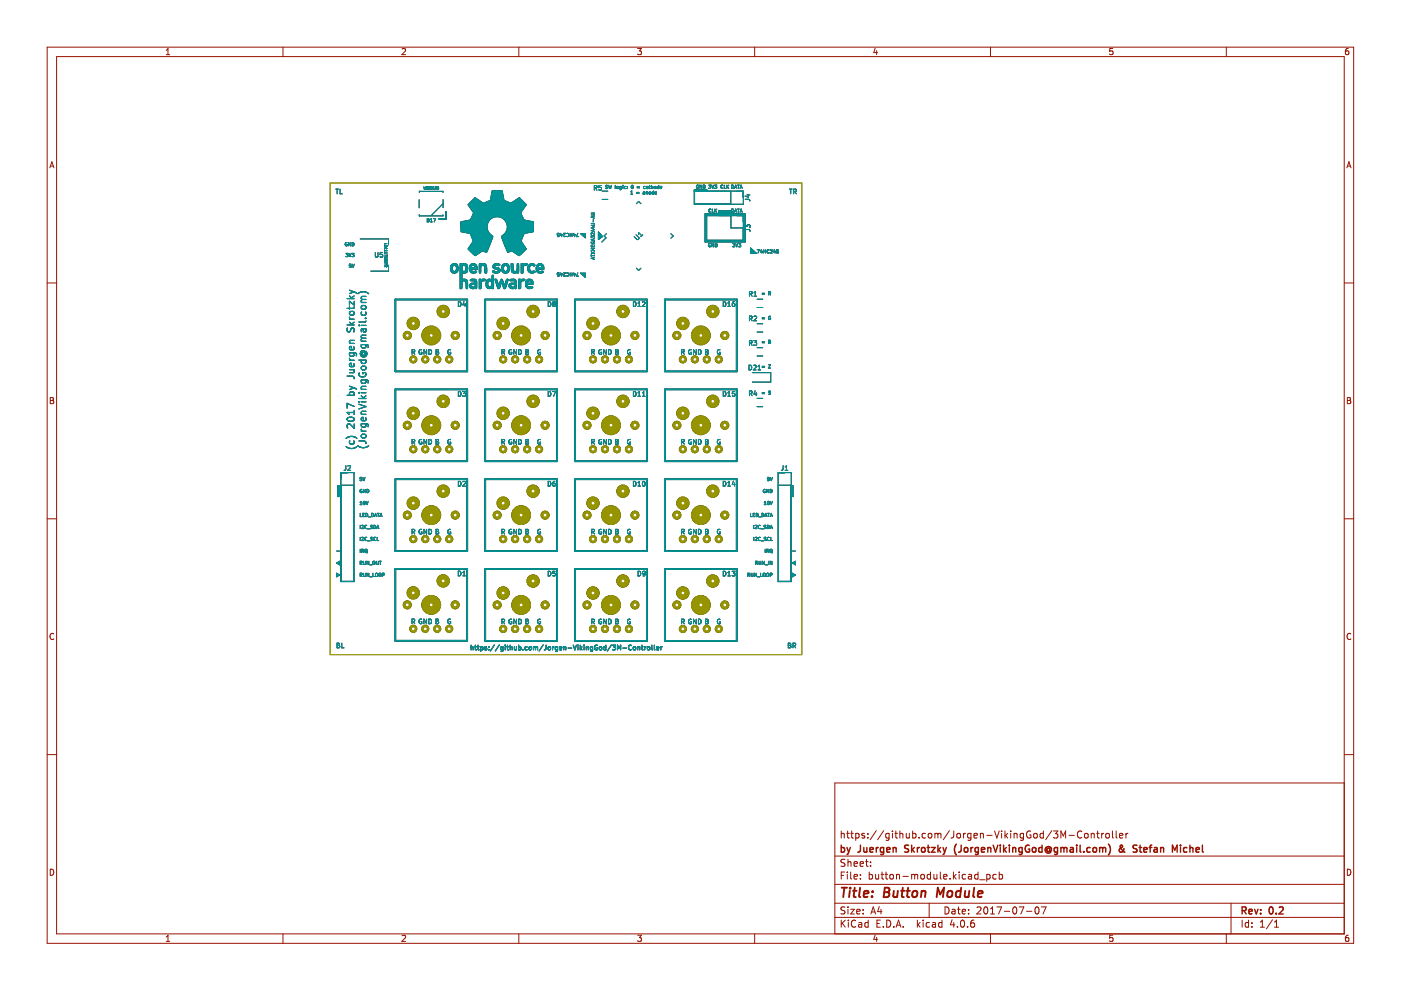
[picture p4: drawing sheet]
<svg xmlns="http://www.w3.org/2000/svg" width="297mm" height="210mm" viewBox="0 0 297 210" stroke-linecap="round" stroke-linejoin="round" font-family="sans-serif">
<g fill="none" stroke="#981200" stroke-width=".21">
<path d="M10 10h277v190h-277zM12 12h273v186h-273zM35.2 11.6h.8M35.2 10.7l.4-.4v1.3M60 10v2M85.2 10.4l.5-.1 .3 .4-.8 .9h.8M110 10v2M135.2 10.3h.8l-.4 .5 .3 .1v.6l-.2 .1-.5-.1M160 10v2M185.6 10.2l-.4 1h.9M185.9 10.7v.9M210 10v2"/>
<path d="M235.9 10.3h-.6l-.1 .6 .7-.1v.7l-.2 .1-.5-.1M260 10v2M285.9 10.3l-.4 .1-.2 .2-.1 .7 .3 .3 .4-.1v-.7h-.4l-.3 .2M10.6 35.6l.4-1.3 .4 1.3M10.7 35.2h.6M285.6 35.6l.4-1.3 .4 1.3M285.7 35.2h.6M10 60h2M285 60h2M10.7 84.3h.4l.2 .2-.2 .4 .2 .1 .1 .3-.2 .3h-.5zM10.7 84.9h.4M285.7 84.3h.4l.2 .2-.2 .4 .2 .1 .1 .3-.2 .3h-.5z"/>
<path d="M285.7 84.9h.4M10 110h2M285 110h2M11.4 134.4a.58 .58 0 0 0-.8 .5 .58 .58 0 0 0 .8 .6M286.4 134.4a.58 .58 0 0 0-.8 .5 .58 .58 0 0 0 .8 .6M10 160h2M178.4 176.2v1.5M178.4 176.8l.2-.1 .3 .1 .1 .9M179.5 176.7h.6M179.7 176.2v1.3l.4 .2M180.4 176.7h.5M180.6 176.2v1.3l.3 .2"/>
<path d="M181.4 176.8l.5-.1 .2 .3-.1 .6h-.6M181.4 176.7v1.5M183.3 176.8l-.4-.1-.2 .2 .1 .2 .5 .2v.3h-.6M184 177.5v.2M184 176.8v.1M185.8 176.1l-1.3 1.9M187.4 176.1l-1.3 1.9M188.5 176.8l-.4-.1-.3 .3 .1 .6h.6M188.5 176.7v1.2l-.3 .3-.3-.1M189.2 176.2v.1M189.2 176.7v1M189.7 176.7h.6"/>
<path d="M189.9 176.2v1.3l.4 .2M190.8 176.8l.2-.1 .4 .1v.9M190.8 176.2v1.5M192.1 176.7l.1 .9 .4 .1 .2-.2M192.8 176.7v1M193.5 176.8l.4-.1 .3 .3-.1 .6h-.6M193.5 176.2v1.5M194.9 177.5v.2M196.2 176.8l-.4-.1-.3 .3 .1 .6h.6M196.9 176.8l.2-.1 .4 .1 .1 .6-.2 .2-.3 .1-.2-.2zM198.2 176.8l.4-.1 .3 .2M198.2 176.7v1"/>
<path d="M198.9 176.9l.2-.2 .3 .1 .1 .9M198.9 176.9v.8M201.3 176.1l-1.3 1.9M202.2 176.2l-.1 1.3-.5 .2M202.9 176.8l.2-.1 .5 .1v.6l-.1 .2-.4 .1-.2-.2zM204.3 176.7v1M204.7 176.7l-.4 .3M205.9 176.8l-.5-.1-.3 .3 .2 .6h.6M205.9 176.7v1.2l-.3 .3-.4-.1M206.5 177.2l.7-.2-.1-.2-.4-.1-.2 .2 .1 .7h.5M207.9 176.8l.2-.1 .3 .1 .1 .9M207.9 176.7v1"/>
<path d="M209.2 177.1h1.2M210.9 176.2l.5 1.5 .5-1.5M212.4 176.2v.1M212.4 176.7v1M213.1 176.2v1.5M213.2 177.1l.4 .6M213.6 176.7l-.5 .6M214.3 176.2v.1M214.3 176.7v1M215 176.8l.2-.1 .4 .1v.9M215 176.7v1M217 176.8l-.4-.1-.3 .3 .1 .6h.6"/>
<path d="M217 176.7v1.2l-.3 .3-.3-.1M218.5 176.3a.7 .7 0 0 0-.9 .6 .7 .7 0 0 0 .9 .7l.1-.6h-.3M219.2 176.8l.2-.1 .5 .1v.6l-.1 .2-.4 .1-.2-.2zM221.2 176.8l-.4-.1-.3 .3 .1 .6h.6M221.2 176.2v1.5M223 176.1l-1.3 1.9M223.4 176.2h.9l-.5 .6 .4 .1v.6l-.2 .2-.6-.2M224.9 177.7v-1.5l.5 1.1 .5-1.1v1.5M226.6 177.1h1.2M229.4 176.3a.71 .71 0 0 0-1 .5 .71 .71 0 0 0 .7 .9l.3-.2M230 176.8l.2-.1 .4 .1 .1 .6-.1 .2-.4 .1-.2-.2zM231.4 176.8l.2-.1 .3 .1 .1 .9"/>
<path d="M231.4 176.7v1M232.5 176.7h.6M232.7 176.2v1.3l.4 .2M233.6 176.7v1M234 176.7l-.4 .3M234.5 176.8l.2-.1 .4 .1 .1 .6-.1 .2-.4 .1-.2-.2zM235.9 176.2v1.3l.2 .2M236.6 176.2v1.3l.3 .2M237.4 177.2l.7-.2-.1-.2-.4-.1-.2 .2v.7h.6M238.7 176.7v1M239.1 176.7l-.4 .3M285 166h-108v32"/>
<path d="M285 160h2M10.7 184.3a.66 .66 0 0 1 .7 .6 .66 .66 0 0 1-.7 .7zM35.2 198.7l.4-.4v1.3M35.2 199.6h.8M60 198v2M85.2 198.4l.5-.1 .3 .4-.8 .9h.8M110 198v2M135.2 198.3h.8l-.4 .5 .3 .1v.6l-.2 .1-.5-.1M160 198v2M177 194.5h108M177 191.5h108M177 187.5h108"/>
<path d="M177 181.5h108M178.4 195.1v1.5M178.4 185.6h.5M178.6 195.7l.6 .9M179.1 184.9h-.7v1.5M179.1 192.4l-.5-.1-.2 .1v.5l.6 .2 .1 .4-.2 .3-.6-.1M179.1 182.3l-.5-.1-.2 .1v.5l.6 .2 .1 .4-.2 .3-.6-.1M179.2 195.1l-.8 .8M179.6 184.9v.1M179.6 185.4v1M179.8 182.2v1.5M179.8 192.3v.1"/>
<path d="M179.8 192.8v1M179.8 182.8l.2-.1 .4 .1v.9M179.9 195.1v.1M179.9 195.6v1M180.4 192.8h.7l-.7 1h.7M180.4 184.9v1.3l.2 .2M181.1 183.2l.7-.2-.1-.2-.4-.1-.2 .2v.7h.6M181.1 185.9l.7-.2-.1-.2-.4-.1-.2 .2v.7h.6M181.4 195.2a.71 .71 0 0 0-1 .5 .71 .71 0 0 0 .7 .9l.3-.2M181.6 193.3l.8-.2-.1-.2-.4-.1-.3 .2 .1 .7h.6M182.1 195.7h.5l.1 .9M182.4 183.2l.7-.2-.1-.2-.4-.1-.2 .2v.7h.6"/>
<path d="M182.4 186.2v.2M182.4 185.5v.1M182.7 195.9l-.5 .1-.2 .2 .2 .4 .5-.1M183 193.6v.2M183 192.9v.1M183.5 182.7h.6M183.7 182.2v1.3l.4 .2M184.1 195.7l-.5-.1-.2 .3 .1 .6h.6M184.1 195.1v1.5M184.3 185.5l.4-.1 .3 .3-.1 .6h-.6M184.3 184.9v1.5M184.6 183.5v.2"/>
<path d="M184.6 182.8v.1M184.6 193.8l.5-1.5 .5 1.5M184.8 193.4h.7M185.6 198.2l-.4 1h.9M185.6 185.4l.1 .9 .4 .1 .2-.2M185.9 198.7v.9M185.9 195.8h.5M186.3 185.4v1M186.4 192.2l-.3 1.1h.9M186.6 195.1h-.7v1.5h.7M186.8 192.8v1M186.8 185.4h.6"/>
<path d="M187 184.9v1.3l.4 .2M187.3 196.4v.2M187.6 185.4h.6M187.9 184.9v1.3l.3 .2M188 195.1a.76 .76 0 0 1 .9 .7 .76 .76 0 0 1-.9 .8zM188.7 185.5l.2-.1 .5 .1v.6l-.1 .2-.4 .1-.2-.2zM189.5 196.4v.2M190 196.6l.5-1.5 .5 1.5M190.1 185.5l.2-.1 .3 .1 .1 .9M190.1 185.4v1M190.1 196.2h.8M191.4 185.8h1.2"/>
<path d="M191.5 196.4v.2M193.3 185.5l.4-.1 .2 .2M193.3 185.4v1M193.9 185.6l.2-.2 .4 .1 .1 .9M193.9 185.6v.8M194.5 195.1v1.5M194.6 196l.5 .6M195.1 195.6l-.6 .6M195.3 185.5l.2-.1 .4 .1 .1 .6-.1 .2-.4 .1-.2-.2zM195.7 195.1v.1M195.7 195.6v1M197 191.5v3"/>
<path d="M197.1 195.7l-.5-.1-.2 .3 .1 .6h.6M197.3 185.5l-.4-.1-.3 .3 .1 .6h.6M197.3 184.9v1.5M197.7 195.7h.6l.1 .9M198 185.4l.1 .9 .3 .1 .2-.2M198.4 195.9l-.5 .1-.3 .2 .3 .4 .5-.1M198.6 185.4v1M199.4 184.9v1.3l.2 .2M199.7 195.7l-.4-.1-.3 .3 .1 .6h.6M199.7 195.1v1.5M200.1 185.9l.7-.2-.1-.2-.4-.1-.2 .2v.7h.6M200.4 192.3a.76 .76 0 0 1 .8 .7 .76 .76 0 0 1-.8 .8z"/>
<path d="M201.4 186.2v.2M201.9 192.9h.5l.1 .9M201.9 195l-.4 1.1h.9M202.1 184.9v1.5M202.2 195.6v1M202.3 185.8l.4 .6M202.5 193.1l-.5 .1-.2 .2 .2 .4 .5-.1M202.7 185.4l-.6 .6M203 192.8h.6M203 196.4v.2M203.2 192.3v1.3l.4 .2M203.4 184.9v.1"/>
<path d="M203.4 185.4v1M203.8 195.2l.2-.1a.8 .8 0 0 1 .5 .7 .8 .8 0 0 1-.5 .8l-.4-.6zM204 193.3l.7-.2-.1-.2-.4-.1-.2 .2 .1 .7h.5M204.7 185.5l-.4-.1-.3 .3 .1 .6h.6M205.1 196.4v.2M205.4 193.6v.2M205.4 192.9v.1M205.4 185.5h.5l.1 .9M206 185.7l-.5 .1-.2 .2 .2 .4 .5-.1M206.5 195.1l-.4 .1a1.01 1.01 0 0 0 0 1.4l.5-.2v-.5l-.2-.2h-.5l-.1 .2M207.1 192.4l.6-.1 .3 .4-.9 1.1h.9M207.4 185.5l-.5-.1-.3 .3 .2 .6h.6"/>
<path d="M207.4 184.9v1.5M207.7 186.5h1.2M208.7 192.4l.2-.1a.8 .8 0 0 1 .6 .7 .8 .8 0 0 1-.6 .8l-.3-.6zM209.2 185.5l.4-.1 .3 .3-.1 .6h-.6M209.2 185.4v1.5M210 198v2M210 193.8h.9M210 192.7l.4-.4v1.5M211.2 185.5l-.4-.1-.3 .3 .1 .6h.6M211.4 192.3h1l-.7 1.5M211.9 185.5l.4-.1 .3 .3-.2 .6h-.5M211.9 184.9v1.5"/>
<path d="M212.9 193.2h1.2M214.9 192.4l.2-.1a.8 .8 0 0 1 .5 .7 .8 .8 0 0 1-.5 .8l-.4-.6zM216.1 192.3h1l-.7 1.5M217.6 193.2h1.2M219.6 192.4l.2-.1a.8 .8 0 0 1 .5 .7 .8 .8 0 0 1-.5 .8l-.4-.6zM220.8 192.3h1l-.7 1.5M235.9 198.3h-.6l-.1 .6h.7v.6l-.2 .1-.5-.1M260 198v2M261 191.5v6.5M263.4 195.1v1.5M264.7 195.7l-.4-.1-.3 .3 .1 .6h.6M264.7 195.1v1.5"/>
<path d="M265.4 196.4v.2M265.4 195.7v.1M267.2 196.6h.9M267.2 195.5l.4-.4v1.5M269.8 195l-1.3 1.9M270.2 196.6h.9M270.2 195.5l.4-.4v1.5M285.7 184.3a.66 .66 0 0 1 .7 .6 .66 .66 0 0 1-.7 .7zM285.9 198.3l-.4 .1-.2 .2-.1 .7 .3 .3 .4-.1v-.6l-.4-.1-.3 .2"/>
</g>
<g fill="none" stroke="#981200" stroke-width=".3">
<path d="M178.4 179.2v1.5M178.4 179.8l.4-.1 .3 .3-.2 .6h-.5M179.6 179.7l.3 1M180.3 179.7l-.4 1M182.4 179.2v1.3l-.5 .2M183.1 179.7l.1 .9 .4 .1 .2-.2M183.8 179.7v1M185.8 179.7v1M186.2 179.7l-.4 .3M187.4 179.8l-.5-.1-.3 .3 .2 .6h.6M187.4 179.7v1.2l-.3 .3-.4-.1M189.4 179.8l.2-.1 .3 .1 .1 .9"/>
<path d="M189.4 179.7v1M192.6 179.3l-.5-.1-.2 .1v.5l.6 .2 .1 .4-.2 .3-.6-.1M193.3 179.2v1.5M193.9 179.7l-.6 .6M194.5 179.7v1M194.9 179.7l-.4 .3M195.4 179.8l.2-.1 .5 .1v.6l-.1 .2-.4 .1-.2-.2zM196.6 179.7h.5M196.8 179.2v1.3l.3 .2M197.5 179.7h.8l-.8 1h.8M198.9 179.2v1.5M199.4 179.7l-.5 .6"/>
<path d="M199.9 179.7l.4 1M200.6 179.7l-.3 1M202.8 179a1.72 1.72 0 0 0 0 2.3M203.8 179.2l-.1 1.3-.5 .2M204.5 179.8l.2-.1 .4 .1 .1 .6-.1 .2-.4 .1-.2-.2zM205.9 179.7v1M206.3 179.7l-.4 .3M207.4 179.8l-.4-.1-.3 .3 .2 .6h.5M207.4 179.7v1.2l-.3 .3-.3-.1M209.4 179.8l.2-.1 .4 .1 .1 .9M209.4 179.7v1M210.6 179.2l.5 1.5 .5-1.5"/>
<path d="M212.1 179.2v.1M212.1 179.7v1M212.8 179.2v1.5M213.4 179.7l-.6 .6M214 179.2v.1M214 179.7v1M214.7 179.8l.2-.1 .4 .1 .1 .9M214.7 179.7v1M216.7 179.8l-.4-.1-.3 .3 .1 .6h.6M216.7 179.7v1.2l-.3 .3-.3-.1M218.2 179.3a.7 .7 0 0 0-.8 .6 .7 .7 0 0 0 .8 .7l.1-.6h-.3M218.9 179.8l.2-.1 .5 .1v.6l-.1 .2-.4 .1-.2-.2z"/>
<path d="M220.9 179.8l-.4-.1-.3 .3 .2 .6h.5M220.9 179.2v1.5M222.6 180a.36 .36 0 0 0-.6-.1 .36 .36 0 0 0 0 .6 .36 .36 0 0 0 .6-.1M222.6 179.8v.6M224.2 179.8l-.4-.1-.3 .3 .1 .6h.6M224.2 179.7v1.2l-.3 .3-.3-.1M224.9 179.8l.5-.1 .2 .2M224.9 179.7v1M225.6 179.9l.2-.2 .3 .1 .1 .9M225.6 179.9v.8M226.9 179.8h.6l.1 .9M228.3 179.2v.1"/>
<path d="M228.3 179.7v1M229 179.2v1.3l.2 .2M231.1 179.8l-.4-.1-.3 .3 .2 .6h.5M231.8 179.8l.2-.1 .4 .1 .1 .6-.1 .2-.4 .1-.2-.2zM233.1 179.8l.5-.1 .2 .2M233.1 179.7v1M233.8 179.9l.2-.2 .4 .1v.9M233.8 179.9v.8M235 179a1.72 1.72 0 0 1 0 2.3M238.3 179.9l-.3 .6a.41 .41 0 0 1-.6 .1 .41 .41 0 0 1 0-.6l.6-.5-.2-.3-.2 .1a1.44 1.44 0 0 0 .9 1.4M241.1 179.3l-.6-.1-.3 .3 .2 .3 .6 .3v.4l-.2 .2-.6-.1M241.5 179.7h.6"/>
<path d="M241.7 179.2v1.3l.4 .2M243.6 179.7h.6M244.2 179.2l-.3 .2v1.3M244.7 179.8h.6l.1 .9M246.1 179.8l.2-.1 .3 .1 .1 .9M246.1 179.7v1M250.3 179.2v.1M250.3 179.7v1M251.6 179.8l-.4-.1-.3 .3 .2 .6h.5M252.3 179.8l.2-.1 .4 .1v.9M252.3 179.2v1.5M254.9 179.2v1.3l.2 .2"/>
<path d="M179.9 180.7l-.3 .5M184.4 180.2l.7-.2v-.2l-.5-.1-.2 .2 .1 .7h.6M188 180.2l.7-.2-.1-.2-.4-.1-.2 .2 .1 .7h.5M193.4 180.1l.5 .6M199 180.1l.4 .6M200.3 180.7l-.4 .5M208.1 180.2l.7-.2-.1-.2-.4-.1-.2 .2v.7h.6M212.9 180.1l.5 .6M222.6 180.4l.1 .1a.64 .64 0 0 0-.3-1.1 .64 .64 0 0 0-.8 .8 .72 .72 0 0 0 .4 .6 .72 .72 0 0 0 .8-.1M227.6 180l-.5 .1-.2 .2 .2 .4 .5-.1M229.8 180.5v.2M242.5 180.2l.7-.2-.1-.2-.4-.1-.2 .2 .1 .7h.5"/>
<path d="M245.4 180l-.5 .1-.3 .2 .3 .4 .5-.1M248.6 180.7v-1.5l.5 1.1 .5-1.1v1.5M253.6 180.2l.7-.2-.1-.2-.4-.1-.2 .2v.7h.6M263.4 193.1l.7-.1 .1-.2-.1-.4-.7-.1v1.5M263.7 193.1l.5 .7M264.8 193.3l.7-.2-.1-.2-.4-.1-.2 .2 .1 .7h.5M266 192.8l.4 1 .3-1M267.3 193.6v.2M267.3 192.9v.1M269.2 192.4l.2-.1a.8 .8 0 0 1 .6 .7 .8 .8 0 0 1-.6 .8l-.2-.2-.1-.4zM270.6 193.6v.2M271.2 192.4l.6-.1 .3 .4-1 1.1h1"/>
</g>
<g fill="none" stroke="#981200" stroke-width=".4">
<path d="M178.5 188.2h1.1M179 188.2l-.2 2M180.2 188.9l-.2 1.3M180.3 188.2l-.1 .2M180.8 188.9h.8M181.2 188.2l-.2 1.7 .1 .2 .3 .1M182.4 188.2l-.3 1.7 .3 .3M183.1 189.5l1-.1v-.4l-.6-.1-.3 .3v.9h.7M184.9 190v.2M185 189v.2M187.5 189.2h.6M187.6 188.2h.7l.2 .2 .1 .4-.5 .4 .3 .1a.58 .58 0 0 1-.3 .9h-.8z"/>
<path d="M189.5 188.9v1.2l.4 .1 .3-.2M190.4 188.9l-.2 1.3M191 188.9h.8M191.4 188.2l-.2 1.7 .1 .2 .3 .1M192.2 188.9h.7M192.5 188.2l-.2 1.7 .1 .2 .4 .1M193.6 189.1l.1-.1a.5 .5 0 0 1 .8 .3l-.1 .5-.2 .3a.5 .5 0 0 1-.8-.3zM195.4 189.1l.3-.2 .5 .1-.1 1.2M195.4 188.9l-.1 1.3M198.6 190.2l.2-2 .5 1.4 .9-1.4-.3 2M201 189.1l.1-.1a.5 .5 0 0 1 .8 .3v.5l-.3 .3a.5 .5 0 0 1-.8-.3zM203.7 189a.66 .66 0 0 0-1 .3l-.1 .5 .2 .3h.7"/>
<path d="M203.8 188.2l-.3 2M204.7 188.9l-.1 1.2 .5 .1 .3-.2M205.5 188.9l-.2 1.3M206.5 188.2l-.2 1.7 .3 .3M207.3 189.5l1-.1v-.4l-.6-.1-.3 .3v.9h.7"/>
</g>
<g fill="none" stroke="#000" stroke-width=".21">
<path d="M70 38.8h100v100h-100zM89.9 39.6l.1 .5 .1-.3v.3l.2-.5M90.7 39.6l-.3 .1 .3 .3-.3 .1M90.9 39.6h.2M90.9 39.6v.1M91.1 39.6v.1M91.1 39.7l-.2 .4h.3M91.4 39.7v.1M91.4 39.9v.1M91.4 39.6v.1M91.4 39.6l.2 .1M91.4 39.8v.1"/>
<path d="M91.4 39.8h.1M91.5 39.8l.1 .3M91.6 39.8h-.1M91.6 39.8h.1M91.6 39.7v.1M91.8 39.8l.1-.2v.5M92.5 39.6l-.2 .1M92.5 39.6v.1M92.5 39.7l-.3 .4h.3M92.7 39.8h.2M92.9 39.8l.1 .2M92.9 39.8l.1-.1-.3-.1v.5h.3"/>
<path d="M126 39.9l.5-.1v-.4l-.5-.1v1M126.2 39.9l.4 .4M127.5 39.3h-.5v.5h.4l.1 .4h-.5M128.7 39.7h.1M128.8 39.7l-.1 .3h-.3M128.8 39.3l-.4 .1 .3 .3M129 39.3l.2 .7 .1-.5 .2 .5 .1-.7M130.4 39.3l.1 .7M130.8 39.6l.3 .1-.1 .3-.2-.1zM131.7 40l-.3-.1 .1-.3h.2v.5l-.3 .1M132.1 39.4h.1M132.1 39.5v.5"/>
<path d="M132.1 39.3v.1M132.7 39.6l-.3 .1v.3h.3M133 40h.1M133 39.6h.1M133.9 39.4v-.1a.3 .3 0 0 1 .4 .3 .3 .3 0 0 1-.4 .3zM134.1 39.3l.1 .1M135.1 39.6h.5M135.1 39.8h.5M136.8 39.6l-.4 .1 .1 .3h.3M137.1 39.6h.3v.4h-.3v-.2l.3-.1M137.6 39.5h.3M137.7 39.3v.6l.2 .1"/>
<path d="M138.1 39.6h.3v.4M138.1 39.3v.7M138.8 39.6l.3 .1-.2 .3-.2-.1zM139.7 39.3v.7h-.3v-.4h.3M140 39.8l.3-.1v-.1h-.3v.4h.3M148.1 39.3a.32 .32 0 0 0-.4 .3 .32 .32 0 0 0 .4 .3v-.3h-.1M148.8 39.2v.7l-.4-.7v.7M149.1 39.2a.35 .35 0 0 1 .4 .4 .35 .35 0 0 1-.4 .3zM150.3 39.2h.4l-.2 .3 .2 .1v.3h-.4M150.9 39.2l.2 .7 .3-.7M151.5 39.2h.5l-.3 .3 .2 .1v.3h-.4M153.3 39.3a.31 .31 0 0 0-.5 .3 .31 .31 0 0 0 .5 .3"/>
<path d="M153.6 39.2v.7h.3M154.1 39.2v.7M154.2 39.5l.3 .4M154.5 39.2l-.4 .4M155.2 39.2a.35 .35 0 0 1 .4 .4 .35 .35 0 0 1-.4 .3zM155.8 39.9l.2-.7 .2 .7M155.8 39.7h.4M156.4 39.2h.4M156.6 39.2v.7M156.9 39.9l.2-.7 .3 .7M157 39.7h.3M71.2 40.1h.6"/>
<path d="M71.5 40.1v1M72.1 40.1v1h.5M73.4 53.7h.4l-.2 .3 .2 .1v.3h-.4M73.6 51.5a.32 .32 0 0 0-.4 .3 .32 .32 0 0 0 .4 .3v-.3h-.1M74 53.7l.2 .7 .3-.7M74.3 51.4v.7l-.4-.7v.7M74.4 56h-.3v.3h.3v.3h-.3M74.6 53.7h.5l-.3 .3 .2 .1v.3h-.4M74.7 51.4a.35 .35 0 0 1 .4 .4 .35 .35 0 0 1-.4 .3zM74.7 56l.2 .7 .2-.7M76.4 50.7h6v1.2M79.6 53.5v.8l.2 .2 .3-.2v-.8"/>
<path d="M81.1 53.5h-.5v.5h.5v.4h-.5M81.6 52.1h.5a.25 .25 0 0 1-.3 .3 .25 .25 0 0 1-.2-.3zM81.6 56.3h.5l-.1 .2h-.2v-.2M81.6 52.5v.3M81.6 53v.3M81.6 53.5v.3M81.6 56h.5M81.6 54.4l.1 .3M81.6 54.9v.3h.2M81.6 55.4v.2l.2 .1M81.7 54.7h.1M81.8 56.4l-.2 .2"/>
<path d="M81.8 55.2h.1M81.8 55.6v.1M81.9 54.4h.1M81.9 53.5l.2 .1h-.5M81.9 52.5l.2 .2h-.5M81.9 53l.2 .2h-.5M81.9 54.4l-.2 .3M82 54.4v.3M82.1 51.7h-.5v.2M82.1 53.9v.4l-.5-.2M82.1 54.9v.3l-.2-.2-.1 .2M82.1 55.4v.3l-.2-.2-.1 .1"/>
<path d="M82.1 55.8v.3M82.4 56.2v1.3h-3.8M88.9 42.4v1.7M88.9 45.5v.3h5v-.3M88.9 45.8h.1M89 40.6h.1M90.6 46.4a.35 .35 0 0 1 .4 .3 .35 .35 0 0 1-.4 .4zM91.3 46.6l.2-.2v.7M91.3 47.1h.4M91.4 40v.1M91.4 40.1h.1M91.6 40.1h-.1"/>
<path d="M91.8 40.1h.3M91.9 46.4h.5l-.3 .7M93 40v.1M93.9 40.8v-.2h-5v.2M93.9 42.3v1.7M93.9 43.2l-2.5 2.5M94.5 44.8h.1v1.7h-1.5v-.1h1.4zM118.5 57.9h-.3v.3h.3v.3h-.3M118.5 49.5h-.3v.4l.3-.1v.4h-.3M118.8 58.1h.4l-.2 .5M118.8 49.7h.4l-.2 .5M118.9 49.5v.4"/>
<path d="M118.9 57.8v.5M119.5 57.8h.4l-.4 .5 .1 .2h.3M119.5 49.5h.4l-.4 .5 .1 .2 .3-.1M120.1 57.9a.31 .31 0 0 1 .5 .3 .31 .31 0 0 1-.5 .3M120.1 49.5a.31 .31 0 0 1 .5 .3 .31 .31 0 0 1-.5 .3M120.9 58.2h.4M120.9 49.5v.7M120.9 57.8v.7M120.9 49.8h.4M121.3 49.5v.7M121.3 57.8v.7M121.5 58.1h.5l-.2 .5"/>
<path d="M121.5 49.7h.5l-.2 .5M121.6 49.5v.4M121.6 57.8v.5M122.5 57.8l-.3 .7h.5M122.5 49.5l-.3 .7h.5M123.1 49.5h1v.9zM123.1 57.9h1v.9zM123.3 49.7h.7v.5l-.4-.4h.2v.1M123.3 58h.7v.5l-.6-.3h.4v.1M125.3 50.4v-.4l.3 .2 .1-.2h.3v.4M125.3 47.4h.6l.1 .1-.1 .3h-.6M125.3 52v.3h.7v-.3"/>
<path d="M125.3 54v.4M125.3 54.2h.7M125.3 53.4l.7 .4M125.3 45.2h.7M125.4 51.3a.32 .32 0 0 0 .3 .4 .32 .32 0 0 0 .3-.4h-.3v.1M125.6 48.1h.4M125.7 52.1v.2M125.8 46.5v.5M125.8 48v.5l-.5-.2M125.8 45.9v.3M125.8 48.7v.4M125.8 50.7v.3"/>
<path d="M125.8 54.6v.3M126 45.5l-.7 .1M126 45.2h.1M126 45.2v.3M126 45.5h.1M126 54.5l-.7 .3 .7 .2M126 49.3v.5l-.5-.5-.2 .2 .1 .2M126 53.4l-.7 .4M126 52.6h-.7l.5 .3-.5 .2h.7M126 50.6l-.7 .2 .7 .3M126 48.7l-.7 .2 .7 .2M126 45.8l-.7 .2 .7 .3"/>
<path d="M126.9 49.1l.9 1.1-.9 .6zM127 49.4v1.3M127.1 49.5v1M127.3 49.7v.7M127.4 49.8v.5M127.5 49.9v.4M127.7 40.5h1.2M127.7 42.3h1.2M128.6 49.5l-.5 .5 .4 .4-.9 .9M133.7 41.2h.4M133.7 40.7l.2-.2v.7M134.9 49.8l.5 .6-.1 .4h-.3l-.5-.6"/>
<path d="M134.9 43.2l.5-.5 .5 .5M134.9 56.9l.5 .4 .5-.4M135 40.8h.5M135 41h.5M135.4 49.7v-.4l.7 .7M136.3 49.8l-.4 .4M136.4 40.7h.2l.1 .5M136.7 40.9l-.4 .1 .1 .2 .3-.1M137 40.7v.5M137 40.7h.3v.5M137 40.7v.1M137.6 40.8h.3v.3h-.3z"/>
<path d="M138.6 40.7l-.4 .1 .1 .3h.3M138.6 40.5v.7M138.9 40.9h.3v-.2l-.3 .1v.3h.3M142.2 49.5l.5 .5-.5 .5M147.2 40.5h10.4v2.8h-10.4v-3h2.7v.2M147.3 40.6h7.6v2.6h-7.6zM149.5 45.3h8.5v6h-8.5zM149.7 40.4h-2.4v.1M150.6 51.7a.32 .32 0 0 0-.4 .3 .32 .32 0 0 0 .4 .3v-.3h-.1M150.7 44.4a.32 .32 0 0 0-.4 .3 .32 .32 0 0 0 .4 .3M150.7 44.4h.1M151 44.3v.7h.3"/>
<path d="M151.3 51.6v.7l-.4-.7v.7M151.6 44.3v.7M151.7 51.6a.35 .35 0 0 1 .4 .4 .35 .35 0 0 1-.4 .3zM151.7 44.6l.3 .4M152 44.3l-.4 .4M152.4 44.8h2.5M152.4 45.6h2.4M152.4 45.5h2.5M152.4 45h2.5M152.4 45.1h2.5M152.4 45.2h2.5M152.4 45.7v-1h2.5v1"/>
<path d="M155 45.7v2.6h2.6M155.2 44.3a.35 .35 0 0 1 .4 .4 .35 .35 0 0 1-.4 .3zM155.3 51.6h.5l-.3 .3h.2M155.7 51.9v.1M155.7 52v.3h-.4M155.8 45l.2-.7 .2 .7M155.8 44.8h.4M156 51.6l.2 .7 .2-.7M156.2 40.6h1.3v1.3M156.4 44.3h.4M156.6 44.3v.7M156.6 51.6h.4l-.2 .3h.2"/>
<path d="M156.9 45l.2-.7 .3 .7M157 44.8h.3M157 51.9v.1M157 52v.3h-.4M157.6 50.9h-7.8v-5.2h7.8v5.4h-7.9v-5.5h2.6v-.1h-2.7v5.7h8.1v-5.6h-2.6v-.1h2.8v5.7M158 42.2l.8 .1 .2 .3M158 48.7h.9l.1 .3M158 47.7l.4 .3 .1-.3h.4v.6M158.3 41.3h.7M158.7 41.2v.6l-.8-.2M159.1 52.6l1.3 1.1h-1.3zM159.3 52.8v.8h.8l-.7-.6v.5h.4l-.3-.3v.3"/>
<path d="M160.5 53h.5l-.3 .7M161.4 52.9l-.2 .5h.5M161.6 53.2v.5M161.9 53v.7M161.9 53.3h.4M162.3 53v.7M163 53a.32 .32 0 0 0-.4 .3 .32 .32 0 0 0 .5 .3M163 53h.1M163.7 53h-.4M163.7 53h.1M163.7 53v.3l-.4 .4h.4M164.2 52.9l-.2 .5h.4"/>
<path d="M164.3 53.2v.5M164.7 53.3h.3l.1 .2-.2 .2-.2-.1M164.7 53.3h.1M165 53h-.3v.3M167.4 40.1h.5M167.6 40.1v1M168.3 40.6h.4l.1-.4-.5-.1v1M168.5 40.6l.3 .5M87.4 74.7l.4-.1 .1-.4-.5-.1v1M87.6 74.7l.3 .4M89.4 74.2a.45 .45 0 0 0-.6 .4 .45 .45 0 0 0 .7 .4v-.3h-.2M90.5 74.1v1l-.6-1v1"/>
<path d="M90.9 74.1a.51 .51 0 0 1 .6 .5 .51 .51 0 0 1-.6 .5zM92.4 74.1h.4l.2 .2-.2 .3 .2 .3-.2 .2h-.4zM92.4 74.6h.4M95.5 74.2a.45 .45 0 0 0-.6 .4 .45 .45 0 0 0 .7 .4v-.3h-.2M97.2 64a.51 .51 0 0 1 .6 .5 .51 .51 0 0 1-.6 .5zM98.4 63.9l-.3 .7h.7M98.6 64.3v.7M106.4 74.7l.5-.1v-.4l-.5-.1v1M106.7 74.7l.3 .4M108.5 74.2a.45 .45 0 0 0-.6 .4 .45 .45 0 0 0 .6 .4v-.3h-.2M109.5 74.1v1l-.6-1v1M110 74.1a.51 .51 0 0 1 .6 .5 .51 .51 0 0 1-.6 .5z"/>
<path d="M111.5 74.6h.3M111.8 74.6l.2-.2v-.2l-.5-.1v1h.5M111.8 74.6l.3 .2-.1 .2M112 75v.1M114.6 74.2a.45 .45 0 0 0-.6 .4 .45 .45 0 0 0 .6 .4v-.3h-.2M116.2 64a.51 .51 0 0 1 .6 .5 .51 .51 0 0 1-.6 .5zM117.4 64.4l-.2 .2 .2 .4 .4-.2-.2-.4M117.4 64.4l-.2-.2 .2-.2 .4 .2-.2 .2M117.4 64.4h.2M125.5 74.7l.4-.1 .1-.4-.5-.1v1M125.7 74.7l.3 .4M127.4 74.7h.2v.3"/>
<path d="M127.5 74.2a.47 .47 0 0 0-.6 .4 .47 .47 0 0 0 .6 .5M127.6 75l-.1 .1M128.6 74.1v1l-.6-1v1M129 74.1a.51 .51 0 0 1 .6 .5 .51 .51 0 0 1-.6 .5zM130.5 74.1h.4l.2 .2-.2 .3 .2 .3-.2 .2h-.4zM130.5 74.6h.4M133.6 74.2a.45 .45 0 0 0-.6 .4 .45 .45 0 0 0 .7 .4v-.3h-.2M134.3 64a.51 .51 0 0 1 .6 .5 .51 .51 0 0 1-.6 .5zM135.2 65h.6M135.2 64.3l.3-.3v1M136.2 64.1l.4-.1 .2 .3-.6 .7h.6M144.5 74.7l.5-.1v-.4l-.5-.1v1"/>
<path d="M144.8 74.7l.3 .4M146.6 74.2a.45 .45 0 0 0-.6 .4 .45 .45 0 0 0 .6 .4v-.3h-.2M147.6 74.1v1l-.6-1v1M148.1 74.1a.51 .51 0 0 1 .6 .5 .51 .51 0 0 1-.6 .5zM149.6 74.1h.3l.2 .2-.2 .3 .3 .3-.2 .2h-.4zM149.6 74.6h.3M152.7 74.2a.45 .45 0 0 0-.6 .4 .45 .45 0 0 0 .6 .4v-.3h-.2M153.3 64a.51 .51 0 0 1 .6 .5 .51 .51 0 0 1-.6 .5zM154.3 65h.6M154.3 64.3l.3-.3v1M155.7 64l-.4 .2-.1 .6 .2 .2 .4-.1-.1-.5-.3-.1-.2 .2M158.8 77.4a.51 .51 0 0 1 .6 .5 .51 .51 0 0 1-.6 .5z"/>
<path d="M158.9 62.3h.5v-.4l-.5-.1v1M158.9 67.5h.5v-.4l-.5-.1v1M158.9 72.7h.5v-.4l-.5-.1v1M159.1 62.3l.4 .5M159.1 67.5l.4 .5M159.1 72.7l.4 .5M159.5 79h3.9v2h-3.9M159.8 77.5l.3-.1 .2 .3-.6 .7h.6M159.8 72.2h.6l-.3 .4 .3 .1v.4h-.6M159.9 62.8h.5M159.9 62.1l.2-.3v1M159.9 67.1l.3-.1 .2 .3-.6 .7h.6"/>
<path d="M160.5 63.4h1.2M160.5 65.2h1.2M160.5 68.6h1.2M160.5 70.4h1.2M160.5 73.7h1.2M160.5 75.5h1.2M160.7 78.4h.6M160.7 77.7l.3-.3v1M161.6 77.7h.5M161.6 77.9h.5M161.6 62.2h.5M161.6 62.4h.5"/>
<path d="M161.6 72.5h.5M161.6 72.7h.5M161.6 67.4h.5M161.6 67.6h.5M162.9 77.3h.5l-.5 .7h.5M163 62.2h.3l.1-.3-.4-.1v.7M163 72.5h.2M163.2 62.2l.2 .3M163.3 72.2l-.3-.1v.7h.4l-.2-.3M163.3 72.2h.1M163.3 72.2l-.1 .3M163.4 67.1a.32 .32 0 0 0-.5 .3 .32 .32 0 0 0 .5 .3v-.2h-.1"/>
<path d="M73.3 98.7v.9l-.4 .1M73.8 98.8l.3-.1 .2 .3-.6 .7h.6M87.4 93.7h.4l.1-.4-.5-.1v1M87.6 93.7l.3 .5M89.4 93.2a.45 .45 0 0 0-.6 .5 .45 .45 0 0 0 .7 .4v-.4h-.2M90.5 93.2v1l-.6-1v1M90.9 93.2a.51 .51 0 0 1 .6 .5 .51 .51 0 0 1-.6 .5zM92.4 93.2h.4l.2 .2-.2 .3 .2 .3-.2 .2h-.4zM92.4 93.7h.4M95.5 93.2a.45 .45 0 0 0-.6 .5 .45 .45 0 0 0 .7 .4v-.4h-.2M97.2 83a.51 .51 0 0 1 .6 .5 .51 .51 0 0 1-.6 .5zM98.1 83h.6l-.3 .4 .3 .1v.4h-.6"/>
<path d="M106.4 93.7h.5v-.4l-.5-.1v1M106.7 93.7l.3 .5M108.5 93.2a.45 .45 0 0 0-.6 .5 .45 .45 0 0 0 .6 .4v-.4h-.2M109.5 93.2v1l-.6-1v1M110 93.2a.51 .51 0 0 1 .6 .5 .51 .51 0 0 1-.6 .5zM111.5 93.2h.3l.2 .2-.2 .3 .3 .3-.2 .2h-.4zM111.5 93.7h.3M114.6 93.2a.45 .45 0 0 0-.6 .5 .45 .45 0 0 0 .6 .4v-.4h-.2M116.2 83a.51 .51 0 0 1 .6 .5 .51 .51 0 0 1-.6 .5zM117.1 83h.7l-.4 1M125.5 93.7h.4l.1-.4-.5-.1v1M125.7 93.7l.3 .5"/>
<path d="M127.5 93.2a.45 .45 0 0 0-.6 .5 .45 .45 0 0 0 .7 .4v-.4h-.2M128.6 93.2v1l-.6-1v1M129 93.2a.51 .51 0 0 1 .6 .5 .51 .51 0 0 1-.6 .5zM130.5 93.2h.4l.2 .2-.2 .3 .2 .3-.2 .2h-.4zM130.5 93.7h.4M133.6 93.2a.45 .45 0 0 0-.6 .5 .45 .45 0 0 0 .7 .4v-.4h-.2M134.3 83a.51 .51 0 0 1 .6 .5 .51 .51 0 0 1-.6 .5zM135.2 84h.6M135.2 83.3l.3-.3v1M136.2 83.3l.3-.3v1M136.2 84h.6M144.5 93.7h.5v-.4l-.5-.1v1"/>
<path d="M144.8 93.7l.3 .5M146.6 93.2a.45 .45 0 0 0-.6 .5 .45 .45 0 0 0 .6 .4v-.4h-.2M147.6 93.2v1l-.6-1v1M148.1 93.2a.51 .51 0 0 1 .6 .5 .51 .51 0 0 1-.6 .5zM149.6 93.2h.3l.2 .2-.2 .3 .3 .3-.2 .2h-.4zM149.6 93.7h.3M152.7 93.2a.45 .45 0 0 0-.6 .5 .45 .45 0 0 0 .6 .4v-.4h-.2M153.3 83a.51 .51 0 0 1 .6 .5 .51 .51 0 0 1-.6 .5zM154.3 84h.6M154.3 83.3l.3-.3v1M155.8 83h-.5l-.1 .5 .5-.1 .1 .5h-.6M158.9 83.4h.5v-.4l-.5-.1v1"/>
<path d="M159.1 83.4l.4 .5M160.1 82.8l-.2 .8h.6M160.3 83.2v.7M160.5 84.5h1.2M160.5 86.2h1.2M161.6 83.3h.5M161.6 83.5h.5M163.4 83h-.4v.2l.4 .3-.4 .1M166 98.7v.9l-.3 .1M166.5 99.7h.5M166.5 99l.3-.3v1M71.4 116.8h.6"/>
<path d="M71.4 119.4l.6-.4v.8zM71.6 119.4l.3-.1v.2l-.1-.1M72.3 100.2h2.8v23.1h-2.8zM72.3 103.1h-.5v2.1h.3v-1.9h-.2v1.7h.1v-1.7M72.3 103h-.7v2.3h.7M72.3 102.9h2.7v20.4h-2.7zM73.7 100.3h-1.4v1.3M76.3 107h.4M76.3 106.5l.2-.2v.7M76.4 108.8v.7h.3M76.4 111.4v.7M76.4 113.9v.7"/>
<path d="M76.4 116.5v.7M76.4 119.4l.3-.1v-.2l-.3-.1v.7M76.5 119.4l.3 .3M76.7 111.4h.2l.2 .2-.5 .5h.5M76.7 116.8h.3l.1-.3h-.4v.7M76.7 101.2h-.3l-.1 .4 .4-.1v.4h-.4M76.7 103.8a.32 .32 0 0 0-.4 .3 .32 .32 0 0 0 .5 .3v-.2h-.2M76.9 116.8l.2 .4M76.9 109.2h.3M76.9 101.2l.3 .7 .2-.7M77 114h-.3M77 114h.1"/>
<path d="M77 114v.2l-.4 .4h.5M77.1 119v.6l.1 .1 .3-.1v-.6M77.1 106.4l.1-.1a.32 .32 0 0 1 .2 .4 .32 .32 0 0 1-.3 .2zM77.3 108.8h-.4v.7h.4M77.5 103.8v.7l-.4-.7v.7M77.5 117l.4 .2M77.6 108.8a.35 .35 0 0 1 .4 .4 .35 .35 0 0 1-.4 .3zM77.6 106.3l.2 .7 .3-.7M77.7 114a.32 .32 0 0 0-.4 .3 .32 .32 0 0 0 .5 .3M77.7 114h.1M77.8 111.4a.31 .31 0 0 0-.5 .3 .31 .31 0 0 0 .5 .3M77.8 103.8a.35 .35 0 0 1 .4 .3 .35 .35 0 0 1-.4 .4z"/>
<path d="M77.9 112.1h.5M77.9 114.7h.5M78.1 109.6h.5M78.2 119v.7l-.4-.7v.7M78.4 119.8h.5M78.8 108.8a.35 .35 0 0 1 .4 .4 .35 .35 0 0 1-.4 .3zM78.9 111.8h.1M78.9 114.3v.1M78.9 111.8v.2h-.3M78.9 114.4v.2h-.3M79 111.4l-.4 .1 .3 .3M79 114l-.4 .1 .3 .2"/>
<path d="M79.1 119.1h.4l-.1 .6-.3-.1zM79.3 111.4a.35 .35 0 0 1 .4 .3 .35 .35 0 0 1-.4 .4zM79.4 109.5l.2-.7 .3 .7M79.5 109.3h.3M79.7 114a.31 .31 0 0 0-.5 .3 .31 .31 0 0 0 .5 .3M79.8 119v.6l.1 .1 .3-.1v-.6M79.9 112.1l.2-.7 .2 .7M79.9 111.9h.4M80 113.9v.7h.3M80 108.8h.4M80.2 108.8v.7M80.4 119h.4"/>
<path d="M80.5 109.5l.3-.7 .2 .7M80.6 109.3h.3M80.6 119v.7M87.4 112.8l.4-.1 .1-.4-.5-.1v1M87.6 112.8l.3 .4M89.4 112.3a.45 .45 0 0 0-.6 .4 .45 .45 0 0 0 .7 .4v-.3h-.2M90.5 112.2v1l-.6-1v1M90.9 112.2a.51 .51 0 0 1 .6 .5 .51 .51 0 0 1-.6 .5zM92.4 112.2h.4l.2 .2-.2 .3 .2 .3-.2 .2h-.4zM92.4 112.7h.4M95.5 112.3a.45 .45 0 0 0-.6 .4 .45 .45 0 0 0 .7 .4v-.3h-.2M97.2 102.1a.51 .51 0 0 1 .6 .5 .51 .51 0 0 1-.6 .5z"/>
<path d="M98.1 102.2l.4-.1 .2 .3-.6 .7h.6M106.4 112.8l.5-.1v-.4l-.5-.1v1M106.7 112.8l.3 .4M108.5 112.3a.45 .45 0 0 0-.6 .4 .45 .45 0 0 0 .6 .4v-.3h-.2M109.5 112.2v1l-.6-1v1M110 112.2a.51 .51 0 0 1 .6 .5 .51 .51 0 0 1-.6 .5zM111.5 112.2h.3l.2 .2-.2 .3 .3 .3-.2 .2h-.4zM111.5 112.7h.3M114.6 112.3a.45 .45 0 0 0-.6 .4 .45 .45 0 0 0 .6 .4v-.3h-.2M116.2 102.1a.51 .51 0 0 1 .6 .5 .51 .51 0 0 1-.6 .5zM117.7 102.1l-.5 .2v.6l.2 .2 .3-.1v-.5l-.3-.1-.2 .2M125.5 112.8l.4-.1 .1-.4-.5-.1v1"/>
<path d="M125.7 112.8l.3 .4M127.5 112.3a.45 .45 0 0 0-.6 .4 .45 .45 0 0 0 .7 .4v-.3h-.2M128.6 112.2v1l-.6-1v1M129 112.2a.51 .51 0 0 1 .6 .5 .51 .51 0 0 1-.6 .5zM130.5 112.2h.4l.2 .2-.2 .3 .2 .3-.2 .2h-.4zM130.5 112.7h.4M133.6 112.3a.45 .45 0 0 0-.6 .4 .45 .45 0 0 0 .7 .4v-.3h-.2M134.3 102.1a.51 .51 0 0 1 .6 .5 .51 .51 0 0 1-.6 .5zM135.2 103.1h.6M135.2 102.4l.3-.3v1M136.3 102.2l.1-.1a.49 .49 0 0 1 .4 .5 .49 .49 0 0 1-.5 .4l-.1-.3zM144.5 112.8l.5-.1v-.4l-.5-.1v1"/>
<path d="M144.8 112.8l.3 .4M146.6 112.3a.45 .45 0 0 0-.6 .4 .45 .45 0 0 0 .6 .4v-.3h-.2M147.6 112.2v1l-.6-1v1M148.1 112.2a.51 .51 0 0 1 .6 .5 .51 .51 0 0 1-.6 .5zM149.6 112.2h.3l.2 .2-.2 .3 .3 .3-.2 .2h-.4zM149.6 112.7h.3M152.7 112.3a.45 .45 0 0 0-.6 .4 .45 .45 0 0 0 .6 .4v-.3h-.2M153.3 102.1a.51 .51 0 0 1 .6 .5 .51 .51 0 0 1-.6 .5zM154.3 103.1h.6M154.3 102.4l.3-.3v1M155.5 102l-.3 .7h.7M155.7 102.4v.7"/>
<path d="M159.1 108.8v.7h.4M159.7 109.2h.2M159.8 111.4v.7M159.8 113.9v.7M160 108.8h-.3v.7h.3M160.1 111.4h.3l.1 .2-.4 .5h.4M160.1 114l.3-.1 .1 .2-.4 .5h.4M160.2 119.4l.4-.1v-.2l-.4-.1v.7M160.3 108.8a.35 .35 0 0 1 .4 .4 .35 .35 0 0 1-.4 .3zM160.4 119.4l.2 .3M160.9 109.6h.5M160.9 119v.6l.2 .1 .2-.1v-.6"/>
<path d="M161.2 111.4a.31 .31 0 0 0-.4 .3 .31 .31 0 0 0 .4 .3M161.2 114a.31 .31 0 0 0-.4 .3 .31 .31 0 0 0 .4 .3M161.3 112.1h.6M161.4 114.7h.5M161.6 108.8a.35 .35 0 0 1 .4 .4 .35 .35 0 0 1-.4 .3zM162 107h.4M162 106.5l.2-.2v.7M162.1 114v.2l.3 .3-.4 .1M162.1 119v.7l-.4-.7v.7M162.1 114h.3M162.1 114h.1M162.2 109.5l.2-.7 .2 .7"/>
<path d="M162.2 109.3h.4M162.2 103.8a.32 .32 0 0 0-.4 .3 .32 .32 0 0 0 .5 .3v-.2h-.2M162.2 119.8h.6M162.2 116.5v.7M162.3 111.8h.1M162.4 111.8l-.1 .2h-.3M162.4 111.4l-.4 .1 .3 .3M162.6 116.8h.3v-.3h-.3v.7M162.7 111.4a.35 .35 0 0 1 .4 .3 .35 .35 0 0 1-.4 .4zM162.7 101.9h.3M162.7 116.8l.3 .4M162.8 108.8h.4"/>
<path d="M162.8 106.4l.1-.1a.32 .32 0 0 1 .2 .4 .32 .32 0 0 1-.3 .2zM162.9 119v.7M163 103.8v.7l-.4-.7v.7M163 108.8v.7M163.1 101.2h-.4v.4l.3-.1 .1 .4M163.1 101.9h-.1M163.1 114a.31 .31 0 0 0-.4 .3 .31 .31 0 0 0 .4 .3M163.3 116.6h.4l-.1 .5h-.3zM163.3 103.8a.35 .35 0 0 1 .4 .3 .35 .35 0 0 1-.4 .4zM163.3 112.1l.2-.7 .3 .7M163.3 109.5l.2-.7 .3 .7M163.3 106.3l.2 .7 .3-.7"/>
<path d="M163.3 101.2l.2 .7 .3-.7M163.4 117l.3 .2M163.4 111.9h.3M163.4 109.3h.3M163.4 113.9v.7h.4M163.7 119v.7l-.4-.7v.7M165 100.2h2.8v23.1h-2.8zM165 102.9h2.7v20.4h-2.7zM166.4 100.3h-1.4v1.3M167.8 103h.3v2.3h-.3M167.8 103.1h.2v2.1h-.1v-1.9M168 116.8h.7"/>
<path d="M168 119.4l.7-.4v.8zM168.1 119.4l.4-.1v.2l-.2-.1M71.4 121.5l.6 .4-.6 .4zM71.5 136.4h.3l.2 .1-.2 .3 .2 .4-.1 .2h-.4zM71.5 136.8h.3M71.5 121.8l.3 .1-.3 .1zM72.5 136.4v1h.4M76.4 121.9h.3v-.3l-.3-.1v.7M76.5 121.9l.3 .3M77.1 121.5v.6l.1 .1 .3-.1v-.6M78.2 121.5v.7l-.4-.7v.7M78.4 122.3h.5"/>
<path d="M79.1 121.5v.7h.3M80.4 121.6h.4l-.1 .6-.3-.1zM81.1 121.9h.3l.1-.3-.4-.1v.7M87.4 131.8l.4-.1 .1-.4h-.5v1M87.6 131.8l.3 .5M89.4 131.3a.45 .45 0 0 0-.6 .5 .45 .45 0 0 0 .6 .4v-.4h-.1M90.4 131.3v1l-.5-1v1M90.9 131.3a.51 .51 0 0 1 .6 .5 .51 .51 0 0 1-.6 .5zM92.4 131.3h.4l.2 .1-.2 .3 .2 .4-.2 .2h-.4zM92.4 131.7h.4M95.5 131.3a.45 .45 0 0 0-.6 .5 .45 .45 0 0 0 .6 .4v-.4h-.1M97.2 121.1a.51 .51 0 0 1 .5 .5 .51 .51 0 0 1-.5 .5z"/>
<path d="M98.1 121.4l.3-.3v1M98.1 122.1h.6M106.4 131.8h.5v-.4l-.5-.1v1M106.7 131.8l.3 .5M108.5 131.3a.45 .45 0 0 0-.6 .5 .45 .45 0 0 0 .6 .4v-.4h-.2M109.5 131.3v1l-.6-1v1M110 131.3a.51 .51 0 0 1 .6 .5 .51 .51 0 0 1-.6 .5zM111.5 131.3h.3l.2 .2-.2 .3 .3 .3-.2 .2h-.4zM111.5 131.8h.3M114.6 131.3a.45 .45 0 0 0-.6 .5 .45 .45 0 0 0 .6 .4v-.4h-.2M116.2 121.1a.51 .51 0 0 1 .6 .5 .51 .51 0 0 1-.6 .5zM117.7 121.1h-.5v.5l.5-.1v.5h-.5"/>
<path d="M125.5 131.8h.4l.1-.4-.5-.1v1M125.7 131.8l.3 .5M127.5 131.3a.45 .45 0 0 0-.6 .5 .45 .45 0 0 0 .7 .4v-.4h-.2M128.6 131.3v1l-.6-1v1M129 131.3a.51 .51 0 0 1 .6 .5 .51 .51 0 0 1-.6 .5zM130.5 131.3h.4l.2 .2-.2 .3 .2 .3-.2 .2h-.4zM130.5 131.8h.4M133.6 131.3a.45 .45 0 0 0-.6 .5 .45 .45 0 0 0 .7 .4v-.4h-.2M135.3 121.1a.51 .51 0 0 1 .6 .5 .51 .51 0 0 1-.6 .5zM136.8 121.5l-.2 .2h-.3v-.5l.3-.1 .2 .2v.6l-.5 .2M144.5 131.8h.5v-.4l-.5-.1v1M144.8 131.8l.3 .5"/>
<path d="M146.6 131.3a.45 .45 0 0 0-.6 .5 .45 .45 0 0 0 .6 .4v-.4h-.2M147.6 131.3v1l-.6-1v1M148.1 131.3a.51 .51 0 0 1 .6 .5 .51 .51 0 0 1-.6 .5zM149.6 131.3h.3l.2 .2-.2 .3 .3 .3-.2 .2h-.4zM149.6 131.8h.3M152.7 131.3a.45 .45 0 0 0-.6 .5 .45 .45 0 0 0 .6 .4v-.4h-.2M153.3 121.1a.51 .51 0 0 1 .6 .5 .51 .51 0 0 1-.6 .5zM154.3 121.4l.3-.3v1M154.3 122.1h.6M155.2 121.1h.6l-.3 .4 .3 .1v.4h-.6M158.7 121.9l.3 .3M158.9 121.6l-.3-.1v.7"/>
<path d="M158.9 121.9h-.3M158.9 121.6h.1M158.9 121.6v.2M158.9 121.8v.1M159.3 121.5v.6l.1 .1 .3-.1v-.6M160.4 121.5v.7l-.4-.7v.7M160.6 122.3h.5M161.3 121.5v.7h.3M161.8 121.6h.4v.6l-.4-.1zM162.6 121.6h.4l-.1 .6-.3-.1zM163.3 121.9h.3l.1-.3-.4-.1v.7M167.1 136.4h.4l.2 .1-.2 .3 .2 .4-.2 .2h-.4z"/>
<path d="M167.1 136.8h.4M168 121.5l.7 .4-.7 .4zM168.1 136.9l.5-.1 .1-.3-.6-.1v1M168.1 121.7l.3 .2-.3 .1v-.2M168.4 136.9l.3 .5"/>
<circle cx="77.6" cy="116.8" r=".34"/>
<circle cx="79.8" cy="121.9" r=".34"/>
</g>
<g fill="none" stroke="#000" stroke-width=".25">
<path d="M73.6 79.7l1.3 .1 .2 .5M73.6 68.9h1.5M73.6 63.3h1.5M73.7 69.5l-.1 .6 .1 .2h.5l.3-.6 .3-.2 .3 .3-.1 .6M74.1 65v.6M74.1 67.2l.3 .5M74.1 76l.3 .4M74.1 78.4h1M74.1 76.4h1M74.1 74.8h1.2l.3 .3-.1 .4M74.1 72.8h1M74.1 68.3l.6 .6"/>
<path d="M74.1 67.7h1M74.1 62.7l.6 .6M74.1 61.5l1 .4M74.2 66.2l.6-.2 .2 .2 .1 .3-.3 .3h-.4l-.3-.3zM74.2 74.8l-.1 .4 .3 .3 .6-.1v-.6M75 78.4l.1 .2-.1 .4h-.9M75 73.5l.1 .5-.2 .2-.7-.1v-.6h.3l.1 .7M75 77.1l.1 .4-.2 .2h-.7v-.6l.3-.1 .1 .7M75.1 63.9v.8l-1-.8v.8M75.1 65l-.2 .4h-1.3M75.1 72.2h-.9l-.1 .4 .1 .2M75.1 68.3l-.6 .4"/>
<path d="M75.1 62.7l-.6 .5M75.1 61.9l-1 .3M75.1 61.9l.5 .3M75.9 62.3a1.72 1.72 0 0 1 2.3 0M76.1 76.3h1.5M76.1 69h.1M76.2 79.1a.7 .7 0 0 0 .6 .8 .7 .7 0 0 0 .7-.8l-.5-.1v.3M76.6 73.1h1.2l.3 .2-.1 .4M76.6 72.3h1M76.6 69h1M76.6 64.1h1M76.7 77.8l.6-.2 .2 .2 .1 .3-.3 .3h-.4l-.3-.3z"/>
<path d="M76.7 64.9l.6-.1 .2 .1 .1 .4-.3 .3h-.4l-.3-.3zM76.7 66.1l-.1 .5 .3 .2 .6-.1v-.6M76.7 73.1l-.1 .4 .3 .3 .6-.2v-.5M76.7 76.3l-.1 .5 .3 .3 .6-.2v-.6M76.7 74.7h.6M76.8 63.5l-.2 .2 .1 .4M76.8 71.7l-.2 .2 .1 .4M76.8 71.7h.8M76.8 63.5h.8M76.9 74.7a.36 .36 0 0 0-.1 .5 .36 .36 0 0 0 .6 0 .36 .36 0 0 0-.1-.5M77 69.7v.5l.2 .2 .4-.2-.1-.5M77.5 67.5h.1"/>
<path d="M77.6 68.1l-.2 .2h-1.3M77.6 62.8l-.9 .1-.1 .4 .2 .2M77.6 69.7l-.9 .1v.5M77.6 71.1h-.9l-.1 .4 .2 .2M77.6 74.5a.69 .69 0 0 1 0 1.1 .69 .69 0 0 1-1.1-.3 .69 .69 0 0 1 .7-1l.2 .3-.1 .1M73.4 94.7a1.72 1.72 0 0 0 2.3 0M73.4 93a1.72 1.72 0 0 1 2.3 0M73.6 83.8h1.5M73.7 88.7a.89 .89 0 0 1 1.4 .3 .85 .85 0 0 1-1.5-.2zM74.1 81.9l1 .3M74.2 93.5l-.1 .4 .3 .3 .6-.2v-.5M74.2 83.8l-.1-.4 .3-.3 .6 .1v.6"/>
<path d="M75.1 87v.9M75.1 89.9v.9l-1.1-.9-.4 .3 .1 .5M75.1 86.2l-1.5-.7v1M75.1 87.5h-1.5l.4 .4M75.1 82.2l-1 .4M75.1 82.2l.5 .4M75.9 94.5a1.72 1.72 0 0 0 2.3 0M76.1 93.5l1.3 .1 .2 .5M76.1 85.7l1.5 .5-1.5 .5M76.1 85.2h.1M76.1 84.5h1.5M76.1 83.3h.1"/>
<path d="M76.6 91l.3 .4M76.6 91.4h1M76.6 89.8h1.2l.3 .3-.1 .4M76.6 80.6h1.2l.3 .2-.1 .4M76.6 87.8h1M76.6 85.2h1M76.6 83.9l.6 .6M76.6 83.3h1M76.6 82.6h1M76.7 89.8l-.1 .5 .3 .3 .6-.2v-.6M76.7 80.6l-.1 .4 .3 .3 .6-.2v-.5M76.7 92.2l.6-.1 .2 .1 .1 .4-.3 .2h-.4l-.3-.2z"/>
<path d="M77.5 88.6l.1 .4-.2 .2-.7-.1v-.5l.3-.1 .1 .7M77.6 81.9l-.9 .1-.1 .3 .1 .3M77.6 87.2l-.9 .1-.1 .3 .1 .2M77.6 83.9l-.6 .4M99.9 136.8v1M99.9 137.2h.4v.6M100.6 137.1h.4M100.8 136.8v.8l.2 .2M101.2 137.1h.4M101.4 136.8v.8l.2 .2M101.9 137.2l.3-.1 .2 .2-.1 .4h-.4M101.9 137.1v1"/>
<path d="M103.2 137.2l-.4 .1 .4 .2v.2h-.4M103.6 137.7v.1M103.6 137.2v.1M104.8 136.7l-.8 1.3M105.9 136.7l-.9 1.3M106.6 137.2l-.2-.1-.2 .2 .1 .4h.3M106.6 137.1v.8l-.2 .2h-.2M107.1 136.8v.1M107.1 137.1v.7M107.4 137.1h.4M107.6 136.8v.8l.2 .2M108.2 137.2h.3l.1 .6"/>
<path d="M108.2 136.8v1M109.1 137.1v.6h.4M109.5 137.1v.7M110 137.2l.3-.1 .1 .2v.4h-.4M110 136.8v1M110.9 137.7v.1M111.8 137.2l-.3-.1-.2 .2 .1 .4h.4M112.2 137.2h.4v.5h-.4zM113.1 137.2l.3-.1 .1 .2M113.1 137.1v.7M113.5 137.3l.4-.1 .1 .6M113.5 137.3v.5"/>
<path d="M115.2 136.7l-.9 1.3M115.8 136.8l-.1 .8-.3 .2M116.3 137.2h.4l-.1 .5h-.3zM117.2 137.1v.7M117.4 137.1l-.2 .2M118.2 137.2l-.3-.1-.2 .2 .1 .4h.4M118.2 137.1v.8l-.2 .2h-.2M118.6 137.5l.5-.1v-.2l-.3-.1-.2 .2 .1 .4h.4M119.5 137.2h.4l.1 .6M119.5 137.1v.7M120.4 137.4h.8M121.5 136.8l.4 1 .3-1"/>
<path d="M122.5 136.8v.1M122.5 137.1v.7M123 136.8v1M123.1 137.4l.3 .4M123.4 137.1l-.4 .4M123.8 136.8v.1M123.8 137.1v.7M124.3 137.2h.4v.6M124.3 137.1v.7M125.6 137.2l-.2-.1-.2 .2 .1 .4h.3M125.6 137.1v.8l-.2 .2h-.2M126.6 136.8a.45 .45 0 0 0-.5 .5 .45 .45 0 0 0 .6 .4v-.3h-.2"/>
<path d="M127.1 137.2h.4v.5h-.4zM128.4 137.2l-.2-.1-.2 .2 .1 .4h.3M128.4 136.8v1M129.6 136.7l-.8 1.3M129.9 136.8h.6l-.3 .4 .2 .1v.4h-.5M130.9 137.8v-1l.4 .7 .3-.7v1M132.1 137.4h.7M133.9 136.9a.44 .44 0 0 0-.6 .4 .44 .44 0 0 0 .6 .4M134.3 137.2h.4v.5h-.4zM135.2 137.2h.4v.6M135.2 137.1v.7M136 137.1h.4"/>
<path d="M136.1 136.8v.8l.3 .2M136.7 137.1v.7M137 137.1l-.3 .2M137.3 137.2h.4v.5h-.4zM138.2 136.8v.8l.2 .2M138.7 136.8v.8l.2 .2M139.2 137.5l.5-.1-.1-.2-.2-.1-.2 .2 .1 .4h.3M140.1 137.1v.7M140.4 137.1l-.3 .2"/>
</g>
<g fill="#000" stroke="#000" stroke-width=".21">
<path d="M95.8 56.1a.89 .89 0 0 1 1.1 0 .89 .89 0 0 1 .2 1.1 .85 .85 0 0 1-1 .7 .85 .85 0 0 1-.6-1.1h.4l.1 .6a.59 .59 0 0 0 .8-.2 .59 .59 0 0 0-.1-.8l-.4-.1-.3 .2-.1 .3h-.4z" fill-rule="evenodd"/>
<path d="M97.5 55.9l.5 .1a.81 .81 0 0 1 .9 0 .81 .81 0 0 1 .2 .9 .74 .74 0 0 1-.2 .9 .74 .74 0 0 1-.9 0v1.5a.81 .81 0 0 1 1 .1 .81 .81 0 0 1 .1 1v.7h-.3a1.68 1.68 0 0 0-.4-1.6l-.4 .3-.1 1.4h-.4v-4.3h.5l.3 .7a.67 .67 0 0 0 .5-.7 .67 .67 0 0 0-.6-.6l-.2 .6h-.5z" fill-rule="evenodd"/>
<path d="M99.7 59.3a.88 .88 0 0 1 1.1 0 .88 .88 0 0 1 .3 1.1l-.1 .8-.3-.1-.2 .1a.75 .75 0 0 1-1-.7h.4a.44 .44 0 0 0 .5 .4 .44 .44 0 0 0 .3-.6h-.5l-.3 .2h-.4a.77 .77 0 0 1 1.1-.5l.1-.1-.1-.3-.9-.1z" fill-rule="evenodd"/>
<path d="M99.7 56.2a.89 .89 0 0 1 1.1-.2 .89 .89 0 0 1 .4 1.1h-1.2a.46 .46 0 0 0 .3 .5 .46 .46 0 0 0 .5-.2l.3 .2a.95 .95 0 0 1-1.2 .2 .95 .95 0 0 1-.4-1.2l.8 .1 .5-.1a.43 .43 0 0 0-.5-.4 .43 .43 0 0 0-.4 .4h-.4z" fill-rule="evenodd"/>
<path d="M101.6 59.2l.4 .1 .9-.1-.2 .4a.43 .43 0 0 0-.6 .2l-.1 1.4h-.4z" fill-rule="evenodd"/>
<path d="M101.7 55.9l.3 .1a.84 .84 0 0 1 .9 0 .84 .84 0 0 1 .3 1v.8l-.3 .1-.1-1.1a.43 .43 0 0 0-.3-.5 .43 .43 0 0 0-.5 .4l-.1 1.1-.1 .1a2.21 2.21 0 0 1-.2-1.7z" fill-rule="evenodd"/>
<path d="M103.4 59.3l.5-.1 .3 .2 .1-1h.3v2.5l-.1 .3-.2-.1a.84 .84 0 0 1-1 0 .84 .84 0 0 1-.3-.9h.4a.62 .62 0 0 0 .5 .7 .63 .63 0 0 0 .4-.8 .63 .63 0 0 0-.7-.5l-.2 .6h-.4l.2-.8z" fill-rule="evenodd"/>
<path d="M104.7 56.1l.5-.2 .7 .2-.1 .2-.5-.1-.4 .2v.1l.4 .2a.62 .62 0 0 1 .8 .6 .62 .62 0 0 1-.8 .6l-.7-.1-.2-.3 .2-.1a.64 .64 0 0 0 1-.2l-.4-.1a.56 .56 0 0 1-.7-.3 .56 .56 0 0 1 .2-.7z" fill-rule="evenodd"/>
<path d="M100.7 41.9l1.8 1.2 1.5-.6 .4-2.1h2.1l.4 2.1 1.4 .6 1.8-1.2 1.5 1.5-1.2 1.7 .3 .7a1.19 1.19 0 0 0 1.5 1.1l.9 .1v2.1l-2 .4-.6 1.6 1.1 1.7-1.5 1.4-1.6-1-.8 .3-1.4-3.4a2.19 2.19 0 0 0 .8-3.3 2.19 2.19 0 0 0-3.4 0 2.19 2.19 0 0 0 .8 3.3l-1.3 3.4-.9-.3-1.6 1-1.5-1.4 1.2-1.7-.7-1.6-2-.4v-2.1l.9-.1a1.19 1.19 0 0 0 1.5-1.1l.3-.7-1.2-1.7z" fill-rule="evenodd"/>
<path d="M106.5 56.2a.85 .85 0 0 1 1.1-.2 .85 .85 0 0 1 .4 .9 .85 .85 0 0 1-.8 1 .85 .85 0 0 1-.8-1h.3a.47 .47 0 0 0 .2 .5 .47 .47 0 0 0 .5 .1 .63 .63 0 0 0 .2-.8 .63 .63 0 0 0-.6-.4l-.3 .6h-.3z" fill-rule="evenodd"/>
<path d="M108.4 55.9h.3l.2 1.4 .3 .3 .3-.2 .2-1.4 .1-.1a2.21 2.21 0 0 1 .2 1.7l-.1 .3-.3-.1a.8 .8 0 0 1-1 0 .8 .8 0 0 1-.2-1z" fill-rule="evenodd"/>
<path d="M108.1 59.3a.88 .88 0 0 1 1.1 0 .88 .88 0 0 1 .3 1.1l-.1 .8-.3-.1-.3 .1a.76 .76 0 0 1-.9-.7h.4a.4 .4 0 0 0 .5 .4 .4 .4 0 0 0 .2-.6l-1.1 .2 .3-.4 .9-.2-.1-.4h-.9z" fill-rule="evenodd"/>
<path d="M110 59.2l.4 .1 .9-.1-.3 .3a.59 .59 0 0 0-.6 .3 .59 .59 0 0 0 0 .7v.7h-.4z" fill-rule="evenodd"/>
<path d="M110.5 55.9l.5 .1 .7-.1v.3a.69 .69 0 0 0-.7 .3 .69 .69 0 0 0-.1 .7v.7h-.4z" fill-rule="evenodd"/>
<path d="M112.2 56.1a.66 .66 0 0 1 1.2 .2l-.1 .1a.64 .64 0 0 0-.9 .1 .64 .64 0 0 0 0 .8 .64 .64 0 0 0 .8 .1l.4 .2a1.02 1.02 0 0 1-1.6 0 1.02 1.02 0 0 1 .2-1.5z" fill-rule="evenodd"/>
<path d="M113.9 56.1a.86 .86 0 0 1 1.1-.1 .86 .86 0 0 1 .3 1.1l-1.3 .1a.69 .69 0 0 0 1.1 .3l.1 .2a.93 .93 0 0 1-1.2 .1 .93 .93 0 0 1-.3-1.2l1.2 .1a.42 .42 0 0 0-.4-.5 .42 .42 0 0 0-.4 .4h-.4z" fill-rule="evenodd"/>
<path d="M104.9 59.2a1.11 1.11 0 0 1 .8 1.3l.6-1.3 .2 .1 .5 1.1 .4-1.1 .3-.1-.6 1.9h-.3l-.4-1.4-.5 1.4-.2 .1-.2-.1z" fill-rule="evenodd"/>
<path d="M111.6 59.5a.81 .81 0 0 1 1.1-.2 .81 .81 0 0 1 .3 1h-1.2a.55 .55 0 0 0 .4 .6 .55 .55 0 0 0 .6-.2l.2 .2a.96 .96 0 0 1-1.2 .2 .96 .96 0 0 1-.4-1.2l.9 .1 .4-.1a.45 .45 0 0 0-.4-.4 .45 .45 0 0 0-.5 .4h-.4z" fill-rule="evenodd"/>
<circle cx="86.4" cy="71.1" r=".85"/>
<circle cx="87.6" cy="68.6" r="1.3"/>
<circle cx="87.6" cy="76.2" r=".75"/>
<circle cx="90.2" cy="76.2" r=".75"/>
<circle cx="91.4" cy="71.1" r="1.99"/>
<circle cx="92.7" cy="76.2" r=".75"/>
<circle cx="94" cy="66" r="1.3"/>
<circle cx="95.2" cy="76.2" r=".75"/>
<circle cx="96.5" cy="71.1" r=".85"/>
<circle cx="105.4" cy="71.1" r=".85"/>
<circle cx="106.7" cy="68.6" r="1.3"/>
<circle cx="106.7" cy="76.2" r=".75"/>
<circle cx="109.2" cy="76.2" r=".75"/>
<circle cx="110.5" cy="71.1" r="1.99"/>
<circle cx="111.8" cy="76.2" r=".75"/>
<circle cx="113" cy="66" r="1.3"/>
<circle cx="114.3" cy="76.2" r=".75"/>
<circle cx="115.6" cy="71.1" r=".85"/>
<circle cx="124.5" cy="71.1" r=".85"/>
<circle cx="125.7" cy="68.6" r="1.3"/>
<circle cx="125.7" cy="76.2" r=".75"/>
<circle cx="128.3" cy="76.2" r=".75"/>
<circle cx="129.5" cy="71.1" r="1.99"/>
<circle cx="130.8" cy="76.2" r=".75"/>
<circle cx="132.1" cy="66" r="1.3"/>
<circle cx="133.3" cy="76.2" r=".75"/>
<circle cx="134.6" cy="71.1" r=".85"/>
<circle cx="143.5" cy="71.1" r=".85"/>
<circle cx="144.8" cy="68.6" r="1.3"/>
<circle cx="144.8" cy="76.2" r=".75"/>
<circle cx="147.3" cy="76.2" r=".75"/>
<circle cx="148.6" cy="71.1" r="1.99"/>
<circle cx="149.9" cy="76.2" r=".75"/>
<circle cx="151.1" cy="66" r="1.3"/>
<circle cx="152.4" cy="76.2" r=".75"/>
<circle cx="153.7" cy="71.1" r=".85"/>
<circle cx="86.4" cy="90.2" r=".85"/>
<circle cx="87.6" cy="87.6" r="1.3"/>
<circle cx="87.6" cy="95.3" r=".75"/>
<circle cx="90.2" cy="95.3" r=".75"/>
<circle cx="91.4" cy="90.2" r="1.99"/>
<circle cx="92.7" cy="95.3" r=".75"/>
<circle cx="94" cy="85.1" r="1.3"/>
<circle cx="95.2" cy="95.3" r=".75"/>
<circle cx="96.5" cy="90.2" r=".85"/>
<circle cx="105.4" cy="90.2" r=".85"/>
<circle cx="106.7" cy="87.6" r="1.3"/>
<circle cx="106.7" cy="95.3" r=".75"/>
<circle cx="109.2" cy="95.3" r=".75"/>
<circle cx="110.5" cy="90.2" r="1.99"/>
<circle cx="111.8" cy="95.3" r=".75"/>
<circle cx="113" cy="85.1" r="1.3"/>
<circle cx="114.3" cy="95.3" r=".75"/>
<circle cx="115.6" cy="90.2" r=".85"/>
<circle cx="124.5" cy="90.2" r=".85"/>
<circle cx="125.7" cy="87.6" r="1.3"/>
<circle cx="125.7" cy="95.3" r=".75"/>
<circle cx="128.3" cy="95.3" r=".75"/>
<circle cx="129.5" cy="90.2" r="1.99"/>
<circle cx="130.8" cy="95.3" r=".75"/>
<circle cx="132.1" cy="85.1" r="1.3"/>
<circle cx="133.3" cy="95.3" r=".75"/>
<circle cx="134.6" cy="90.2" r=".85"/>
<circle cx="143.5" cy="90.2" r=".85"/>
<circle cx="144.8" cy="87.6" r="1.3"/>
<circle cx="144.8" cy="95.3" r=".75"/>
<circle cx="147.3" cy="95.3" r=".75"/>
<circle cx="148.6" cy="90.2" r="1.99"/>
<circle cx="149.9" cy="95.3" r=".75"/>
<circle cx="151.1" cy="85.1" r="1.3"/>
<circle cx="152.4" cy="95.3" r=".75"/>
<circle cx="153.7" cy="90.2" r=".85"/>
<circle cx="86.4" cy="109.2" r=".85"/>
<circle cx="87.6" cy="106.7" r="1.3"/>
<circle cx="87.6" cy="114.3" r=".75"/>
<circle cx="90.2" cy="114.3" r=".75"/>
<circle cx="91.4" cy="109.2" r="1.99"/>
<circle cx="92.7" cy="114.3" r=".75"/>
<circle cx="94" cy="104.1" r="1.3"/>
<circle cx="95.2" cy="114.3" r=".75"/>
<circle cx="96.5" cy="109.2" r=".85"/>
<circle cx="105.4" cy="109.2" r=".85"/>
<circle cx="106.7" cy="106.7" r="1.3"/>
<circle cx="106.7" cy="114.3" r=".75"/>
<circle cx="109.2" cy="114.3" r=".75"/>
<circle cx="110.5" cy="109.2" r="1.99"/>
<circle cx="111.8" cy="114.3" r=".75"/>
<circle cx="113" cy="104.1" r="1.3"/>
<circle cx="114.3" cy="114.3" r=".75"/>
<circle cx="115.6" cy="109.2" r=".85"/>
<circle cx="124.5" cy="109.2" r=".85"/>
<circle cx="125.7" cy="106.7" r="1.3"/>
<circle cx="125.7" cy="114.3" r=".75"/>
<circle cx="128.3" cy="114.3" r=".75"/>
<circle cx="129.5" cy="109.2" r="1.99"/>
<circle cx="130.8" cy="114.3" r=".75"/>
<circle cx="132.1" cy="104.1" r="1.3"/>
<circle cx="133.3" cy="114.3" r=".75"/>
<circle cx="134.6" cy="109.2" r=".85"/>
<circle cx="143.5" cy="109.2" r=".85"/>
<circle cx="144.8" cy="106.7" r="1.3"/>
<circle cx="144.8" cy="114.3" r=".75"/>
<circle cx="147.3" cy="114.3" r=".75"/>
<circle cx="148.6" cy="109.2" r="1.99"/>
<circle cx="149.9" cy="114.3" r=".75"/>
<circle cx="151.1" cy="104.1" r="1.3"/>
<circle cx="152.4" cy="114.3" r=".75"/>
<circle cx="153.7" cy="109.2" r=".85"/>
<circle cx="86.3" cy="128.2" r=".85"/>
<circle cx="87.6" cy="125.7" r="1.3"/>
<circle cx="87.6" cy="133.3" r=".75"/>
<circle cx="90.2" cy="133.3" r=".75"/>
<circle cx="91.4" cy="128.2" r="1.99"/>
<circle cx="92.7" cy="133.3" r=".75"/>
<circle cx="94" cy="123.2" r="1.3"/>
<circle cx="95.2" cy="133.3" r=".75"/>
<circle cx="96.5" cy="128.2" r=".85"/>
<circle cx="105.4" cy="128.3" r=".85"/>
<circle cx="106.7" cy="125.7" r="1.3"/>
<circle cx="106.7" cy="133.4" r=".75"/>
<circle cx="109.2" cy="133.4" r=".75"/>
<circle cx="110.5" cy="128.3" r="1.99"/>
<circle cx="111.8" cy="133.4" r=".75"/>
<circle cx="113" cy="123.2" r="1.3"/>
<circle cx="114.3" cy="133.4" r=".75"/>
<circle cx="115.6" cy="128.3" r=".85"/>
<circle cx="124.5" cy="128.3" r=".85"/>
<circle cx="125.7" cy="125.7" r="1.3"/>
<circle cx="125.7" cy="133.4" r=".75"/>
<circle cx="128.3" cy="133.4" r=".75"/>
<circle cx="129.5" cy="128.3" r="1.99"/>
<circle cx="130.8" cy="133.4" r=".75"/>
<circle cx="132.1" cy="123.2" r="1.3"/>
<circle cx="133.3" cy="133.4" r=".75"/>
<circle cx="134.6" cy="128.3" r=".85"/>
<circle cx="143.5" cy="128.3" r=".85"/>
<circle cx="144.8" cy="125.7" r="1.3"/>
<circle cx="144.8" cy="133.4" r=".75"/>
<circle cx="147.3" cy="133.4" r=".75"/>
<circle cx="148.6" cy="128.3" r="1.99"/>
<circle cx="149.9" cy="133.4" r=".75"/>
<circle cx="151.1" cy="123.2" r="1.3"/>
<circle cx="152.4" cy="133.4" r=".75"/>
<circle cx="153.7" cy="128.3" r=".85"/>
</g>
<g fill="#fff" stroke="#fff" stroke-width=".21">
<circle cx="91.4" cy="90.2" r=".17"/>
<circle cx="94" cy="85.1" r=".17"/>
<circle cx="87.6" cy="87.6" r=".17"/>
<circle cx="86.4" cy="90.2" r=".17"/>
<circle cx="96.5" cy="90.2" r=".17"/>
<circle cx="129.5" cy="109.2" r=".17"/>
<circle cx="132.1" cy="104.1" r=".17"/>
<circle cx="125.7" cy="106.7" r=".17"/>
<circle cx="124.5" cy="109.2" r=".17"/>
<circle cx="134.6" cy="109.2" r=".18"/>
<circle cx="129.5" cy="71.1" r=".17"/>
<circle cx="132.1" cy="66" r=".17"/>
<circle cx="125.7" cy="68.6" r=".17"/>
<circle cx="124.5" cy="71.1" r=".17"/>
<circle cx="134.6" cy="71.1" r=".18"/>
<circle cx="95.2" cy="133.3" r=".18"/>
<circle cx="87.6" cy="133.3" r=".18"/>
<circle cx="92.7" cy="133.3" r=".18"/>
<circle cx="90.2" cy="133.3" r=".18"/>
<circle cx="91.4" cy="128.2" r=".18"/>
<circle cx="94" cy="123.2" r=".18"/>
<circle cx="87.6" cy="125.7" r=".18"/>
<circle cx="86.3" cy="128.2" r=".18"/>
<circle cx="96.5" cy="128.2" r=".18"/>
<circle cx="95.3" cy="114.3" r=".17"/>
<circle cx="87.6" cy="114.3" r=".17"/>
<circle cx="92.7" cy="114.3" r=".17"/>
<circle cx="90.2" cy="114.3" r=".17"/>
<circle cx="95.3" cy="95.3" r=".17"/>
<circle cx="87.6" cy="95.3" r=".17"/>
<circle cx="92.7" cy="95.3" r=".17"/>
<circle cx="90.2" cy="95.3" r=".17"/>
<circle cx="95.3" cy="76.2" r=".17"/>
<circle cx="87.6" cy="76.2" r=".17"/>
<circle cx="92.7" cy="76.2" r=".17"/>
<circle cx="90.2" cy="76.2" r=".17"/>
<circle cx="114.3" cy="133.4" r=".17"/>
<circle cx="106.7" cy="133.4" r=".17"/>
<circle cx="111.8" cy="133.4" r=".17"/>
<circle cx="109.2" cy="133.4" r=".17"/>
<circle cx="114.3" cy="114.3" r=".17"/>
<circle cx="106.7" cy="114.3" r=".17"/>
<circle cx="111.8" cy="114.3" r=".17"/>
<circle cx="109.2" cy="114.3" r=".17"/>
<circle cx="114.3" cy="95.3" r=".17"/>
<circle cx="106.7" cy="95.3" r=".17"/>
<circle cx="111.8" cy="95.3" r=".17"/>
<circle cx="109.2" cy="95.3" r=".17"/>
<circle cx="114.3" cy="76.2" r=".17"/>
<circle cx="106.7" cy="76.2" r=".17"/>
<circle cx="111.8" cy="76.2" r=".17"/>
<circle cx="109.2" cy="76.2" r=".17"/>
<circle cx="133.4" cy="133.4" r=".17"/>
<circle cx="125.7" cy="133.4" r=".17"/>
<circle cx="130.8" cy="133.4" r=".17"/>
<circle cx="128.3" cy="133.4" r=".17"/>
<circle cx="133.4" cy="114.3" r=".17"/>
<circle cx="125.7" cy="114.3" r=".17"/>
<circle cx="130.8" cy="114.3" r=".17"/>
<circle cx="128.3" cy="114.3" r=".17"/>
<circle cx="133.4" cy="95.3" r=".17"/>
<circle cx="125.7" cy="95.3" r=".17"/>
<circle cx="130.8" cy="95.3" r=".17"/>
<circle cx="128.3" cy="95.3" r=".17"/>
<circle cx="133.4" cy="76.2" r=".17"/>
<circle cx="125.7" cy="76.2" r=".17"/>
<circle cx="130.8" cy="76.2" r=".17"/>
<circle cx="128.3" cy="76.2" r=".17"/>
<circle cx="152.4" cy="133.4" r=".18"/>
<circle cx="144.8" cy="133.4" r=".18"/>
<circle cx="149.9" cy="133.4" r=".18"/>
<circle cx="147.3" cy="133.4" r=".18"/>
<circle cx="152.4" cy="114.3" r=".18"/>
<circle cx="144.8" cy="114.3" r=".18"/>
<circle cx="149.9" cy="114.3" r=".18"/>
<circle cx="147.3" cy="114.3" r=".18"/>
<circle cx="152.4" cy="95.3" r=".18"/>
<circle cx="144.8" cy="95.3" r=".18"/>
<circle cx="149.9" cy="95.3" r=".18"/>
<circle cx="147.3" cy="95.3" r=".18"/>
<circle cx="152.4" cy="76.2" r=".18"/>
<circle cx="144.8" cy="76.2" r=".18"/>
<circle cx="149.9" cy="76.2" r=".18"/>
<circle cx="147.3" cy="76.2" r=".18"/>
<circle cx="91.4" cy="109.2" r=".17"/>
<circle cx="94" cy="104.1" r=".17"/>
<circle cx="87.6" cy="106.7" r=".17"/>
<circle cx="86.4" cy="109.2" r=".17"/>
<circle cx="96.5" cy="109.2" r=".17"/>
<circle cx="91.4" cy="71.1" r=".17"/>
<circle cx="94" cy="66" r=".17"/>
<circle cx="87.6" cy="68.6" r=".17"/>
<circle cx="86.4" cy="71.1" r=".17"/>
<circle cx="96.5" cy="71.1" r=".17"/>
<circle cx="110.5" cy="128.3" r=".17"/>
<circle cx="113" cy="123.2" r=".17"/>
<circle cx="106.7" cy="125.7" r=".17"/>
<circle cx="105.4" cy="128.3" r=".17"/>
<circle cx="115.6" cy="128.3" r=".17"/>
<circle cx="110.5" cy="109.2" r=".17"/>
<circle cx="113" cy="104.1" r=".17"/>
<circle cx="106.7" cy="106.7" r=".17"/>
<circle cx="105.4" cy="109.2" r=".17"/>
<circle cx="115.6" cy="109.2" r=".17"/>
<circle cx="110.5" cy="90.2" r=".17"/>
<circle cx="113" cy="85.1" r=".17"/>
<circle cx="106.7" cy="87.6" r=".17"/>
<circle cx="105.4" cy="90.2" r=".17"/>
<circle cx="115.6" cy="90.2" r=".17"/>
<circle cx="110.5" cy="71.1" r=".17"/>
<circle cx="113" cy="66" r=".17"/>
<circle cx="106.7" cy="68.6" r=".17"/>
<circle cx="105.4" cy="71.1" r=".17"/>
<circle cx="115.6" cy="71.1" r=".17"/>
<circle cx="129.5" cy="128.3" r=".17"/>
<circle cx="132.1" cy="123.2" r=".17"/>
<circle cx="125.7" cy="125.7" r=".17"/>
<circle cx="124.5" cy="128.3" r=".17"/>
<circle cx="134.6" cy="128.3" r=".18"/>
<circle cx="129.5" cy="90.2" r=".17"/>
<circle cx="132.1" cy="85.1" r=".17"/>
<circle cx="125.7" cy="87.6" r=".17"/>
<circle cx="124.5" cy="90.2" r=".17"/>
<circle cx="134.6" cy="90.2" r=".18"/>
<circle cx="148.6" cy="128.3" r=".17"/>
<circle cx="151.1" cy="123.2" r=".17"/>
<circle cx="144.8" cy="125.7" r=".18"/>
<circle cx="143.5" cy="128.3" r=".17"/>
<circle cx="153.7" cy="128.3" r=".17"/>
<circle cx="148.6" cy="109.2" r=".17"/>
<circle cx="151.1" cy="104.1" r=".17"/>
<circle cx="144.8" cy="106.7" r=".18"/>
<circle cx="143.5" cy="109.2" r=".17"/>
<circle cx="153.7" cy="109.2" r=".17"/>
<circle cx="148.6" cy="90.2" r=".17"/>
<circle cx="151.1" cy="85.1" r=".17"/>
<circle cx="144.8" cy="87.6" r=".18"/>
<circle cx="143.5" cy="90.2" r=".17"/>
<circle cx="153.7" cy="90.2" r=".17"/>
<circle cx="148.6" cy="71.1" r=".17"/>
<circle cx="151.1" cy="66" r=".17"/>
<circle cx="144.8" cy="68.6" r=".18"/>
<circle cx="143.5" cy="71.1" r=".17"/>
<circle cx="153.7" cy="71.1" r=".17"/>
</g>
<g fill="none" stroke="#000" stroke-width=".38">
<path d="M83.8 63.5h15.3v15.2h-15.3zM102.9 63.5h15.2v15.2h-15.2zM121.9 63.5h15.3v15.2h-15.3zM141 63.5h15.2v15.2h-15.2zM83.8 82.6h15.3v15.2h-15.3zM102.9 82.6h15.2v15.2h-15.2zM121.9 82.6h15.3v15.2h-15.3zM141 82.6h15.2v15.2h-15.2zM83.8 101.6h15.3v15.2h-15.3zM102.9 101.6h15.2v15.2h-15.2zM121.9 101.6h15.3v15.2h-15.3zM141 101.6h15.2v15.2h-15.2z"/>
<path d="M83.8 120.6h15.2v15.3h-15.2zM102.9 120.7h15.2v15.2h-15.2zM121.9 120.7h15.3v15.2h-15.3zM141 120.7h15.2v15.2h-15.2z"/>
</g>
<g fill="none" stroke="#009596" stroke-width=".21">
<path d="M89.9 39.6l.1 .5 .1-.3v.3l.2-.5M90.7 39.6l-.3 .1 .3 .3-.3 .1M90.9 39.6h.2M90.9 39.6v.1M91.1 39.6v.1M91.1 39.7l-.2 .4h.3M91.4 39.7v.1M91.4 39.9v.1M91.4 39.6v.1M91.4 39.6l.2 .1M91.4 39.8v.1M91.4 39.8h.1"/>
<path d="M91.5 39.8l.1 .3M91.6 39.8h-.1M91.6 39.8h.1M91.6 39.7v.1M91.8 39.8l.1-.2v.5M92.5 39.6l-.2 .1M92.5 39.6v.1M92.5 39.7l-.3 .4h.3M92.7 39.8h.2M92.9 39.8l.1 .2M92.9 39.8l.1-.1-.3-.1v.5h.3M126 39.9l.5-.1v-.4l-.5-.1v1"/>
<path d="M126.2 39.9l.4 .4M127.5 39.3h-.5v.5h.4l.1 .4h-.5M128.7 39.7h.1M128.8 39.7l-.1 .3h-.3M128.8 39.3l-.4 .1 .3 .3M129 39.3l.2 .7 .1-.5 .2 .5 .1-.7M130.4 39.3l.1 .7M130.8 39.6l.3 .1-.1 .3-.2-.1zM131.7 40l-.3-.1 .1-.3h.2v.5l-.3 .1M132.1 39.4h.1M132.1 39.5v.5M132.1 39.3v.1"/>
<path d="M132.7 39.6l-.3 .1v.3h.3M133 40h.1M133 39.6h.1M133.9 39.4v-.1a.3 .3 0 0 1 .4 .3 .3 .3 0 0 1-.4 .3zM134.1 39.3l.1 .1M135.1 39.6h.5M135.1 39.8h.5M136.8 39.6l-.4 .1 .1 .3h.3M137.1 39.6h.3v.4h-.3v-.2l.3-.1M137.6 39.5h.3M137.7 39.3v.6l.2 .1M138.1 39.6h.3v.4"/>
<path d="M138.1 39.3v.7M138.8 39.6l.3 .1-.2 .3-.2-.1zM139.7 39.3v.7h-.3v-.4h.3M140 39.8l.3-.1v-.1h-.3v.4h.3M148.1 39.3a.32 .32 0 0 0-.4 .3 .32 .32 0 0 0 .4 .3v-.3h-.1M148.8 39.2v.7l-.4-.7v.7M149.1 39.2a.35 .35 0 0 1 .4 .4 .35 .35 0 0 1-.4 .3zM150.3 39.2h.4l-.2 .3 .2 .1v.3h-.4M150.9 39.2l.2 .7 .3-.7M151.5 39.2h.5l-.3 .3 .2 .1v.3h-.4M153.3 39.3a.31 .31 0 0 0-.5 .3 .31 .31 0 0 0 .5 .3M153.6 39.2v.7h.3"/>
<path d="M154.1 39.2v.7M154.2 39.5l.3 .4M154.5 39.2l-.4 .4M155.2 39.2a.35 .35 0 0 1 .4 .4 .35 .35 0 0 1-.4 .3zM155.8 39.9l.2-.7 .2 .7M155.8 39.7h.4M156.4 39.2h.4M156.6 39.2v.7M156.9 39.9l.2-.7 .3 .7M157 39.7h.3M71.2 40.1h.6M71.5 40.1v1"/>
<path d="M72.1 40.1v1h.5M73.4 53.7h.4l-.2 .3 .2 .1v.3h-.4M73.6 51.5a.32 .32 0 0 0-.4 .3 .32 .32 0 0 0 .4 .3v-.3h-.1M74 53.7l.2 .7 .3-.7M74.3 51.4v.7l-.4-.7v.7M74.4 56h-.3v.3h.3v.3h-.3M74.6 53.7h.5l-.3 .3 .2 .1v.3h-.4M74.7 51.4a.35 .35 0 0 1 .4 .4 .35 .35 0 0 1-.4 .3zM74.7 56l.2 .7 .2-.7M76.4 50.7h6v1.2M79.6 53.5v.8l.2 .2 .3-.2v-.8M81.1 53.5h-.5v.5h.5v.4h-.5"/>
<path d="M81.6 52.1h.5a.25 .25 0 0 1-.3 .3 .25 .25 0 0 1-.2-.3zM81.6 56.3h.5l-.1 .2h-.2v-.2M81.6 52.5v.3M81.6 53v.3M81.6 53.5v.3M81.6 56h.5M81.6 54.4l.1 .3M81.6 54.9v.3h.2M81.6 55.4v.2l.2 .1M81.7 54.7h.1M81.8 56.4l-.2 .2M81.8 55.2h.1"/>
<path d="M81.8 55.6v.1M81.9 54.4h.1M81.9 53.5l.2 .1h-.5M81.9 52.5l.2 .2h-.5M81.9 53l.2 .2h-.5M81.9 54.4l-.2 .3M82 54.4v.3M82.1 51.7h-.5v.2M82.1 53.9v.4l-.5-.2M82.1 54.9v.3l-.2-.2-.1 .2M82.1 55.4v.3l-.2-.2-.1 .1M82.1 55.8v.3"/>
<path d="M82.4 56.2v1.3h-3.8M88.9 42.4v1.7M88.9 45.5v.3h5v-.3M88.9 45.8h.1M89 40.6h.1M90.6 46.4a.35 .35 0 0 1 .4 .3 .35 .35 0 0 1-.4 .4zM91.3 46.6l.2-.2v.7M91.3 47.1h.4M91.4 40v.1M91.4 40.1h.1M91.6 40.1h-.1M91.8 40.1h.3"/>
<path d="M91.9 46.4h.5l-.3 .7M93 40v.1M93.9 40.8v-.2h-5v.2M93.9 42.3v1.7M93.9 43.2l-2.5 2.5M94.5 44.8h.1v1.7h-1.5v-.1h1.4zM118.5 57.9h-.3v.3h.3v.3h-.3M118.5 49.5h-.3v.4l.3-.1v.4h-.3M118.8 58.1h.4l-.2 .5M118.8 49.7h.4l-.2 .5M118.9 49.5v.4M118.9 57.8v.5"/>
<path d="M119.5 57.8h.4l-.4 .5 .1 .2h.3M119.5 49.5h.4l-.4 .5 .1 .2 .3-.1M120.1 57.9a.31 .31 0 0 1 .5 .3 .31 .31 0 0 1-.5 .3M120.1 49.5a.31 .31 0 0 1 .5 .3 .31 .31 0 0 1-.5 .3M120.9 58.2h.4M120.9 49.5v.7M120.9 57.8v.7M120.9 49.8h.4M121.3 49.5v.7M121.3 57.8v.7M121.5 58.1h.5l-.2 .5M121.5 49.7h.5l-.2 .5"/>
<path d="M121.6 49.5v.4M121.6 57.8v.5M122.5 57.8l-.3 .7h.5M122.5 49.5l-.3 .7h.5M123.1 49.5h1v.9zM123.1 57.9h1v.9zM123.3 49.7h.7v.5l-.4-.4h.2v.1M123.3 58h.7v.5l-.6-.3h.4v.1M125.3 50.4v-.4l.3 .2 .1-.2h.3v.4M125.3 47.4h.6l.1 .1-.1 .3h-.6M125.3 52v.3h.7v-.3M125.3 54v.4"/>
<path d="M125.3 54.2h.7M125.3 53.4l.7 .4M125.3 45.2h.7M125.4 51.3a.32 .32 0 0 0 .3 .4 .32 .32 0 0 0 .3-.4h-.3v.1M125.6 48.1h.4M125.7 52.1v.2M125.8 46.5v.5M125.8 48v.5l-.5-.2M125.8 45.9v.3M125.8 48.7v.4M125.8 50.7v.3M125.8 54.6v.3"/>
<path d="M126 45.5l-.7 .1M126 45.2h.1M126 45.2v.3M126 45.5h.1M126 54.5l-.7 .3 .7 .2M126 49.3v.5l-.5-.5-.2 .2 .1 .2M126 53.4l-.7 .4M126 52.6h-.7l.5 .3-.5 .2h.7M126 50.6l-.7 .2 .7 .3M126 48.7l-.7 .2 .7 .2M126 45.8l-.7 .2 .7 .3M126.9 49.1l.9 1.1-.9 .6z"/>
<path d="M127 49.4v1.3M127.1 49.5v1M127.3 49.7v.7M127.4 49.8v.5M127.5 49.9v.4M127.7 40.5h1.2M127.7 42.3h1.2M128.6 49.5l-.5 .5 .4 .4-.9 .9M133.7 41.2h.4M133.7 40.7l.2-.2v.7M134.9 49.8l.5 .6-.1 .4h-.3l-.5-.6M134.9 43.2l.5-.5 .5 .5"/>
<path d="M134.9 56.9l.5 .4 .5-.4M135 40.8h.5M135 41h.5M135.4 49.7v-.4l.7 .7M136.3 49.8l-.4 .4M136.4 40.7h.2l.1 .5M136.7 40.9l-.4 .1 .1 .2 .3-.1M137 40.7v.5M137 40.7h.3v.5M137 40.7v.1M137.6 40.8h.3v.3h-.3zM138.6 40.7l-.4 .1 .1 .3h.3"/>
<path d="M138.6 40.5v.7M138.9 40.9h.3v-.2l-.3 .1v.3h.3M142.2 49.5l.5 .5-.5 .5M147.2 40.5h10.4v2.8h-10.4v-3h2.7v.2M147.3 40.6h7.6v2.6h-7.6zM149.5 45.3h8.5v6h-8.5zM149.7 40.4h-2.4v.1M150.6 51.7a.32 .32 0 0 0-.4 .3 .32 .32 0 0 0 .4 .3v-.3h-.1M150.7 44.4a.32 .32 0 0 0-.4 .3 .32 .32 0 0 0 .4 .3M150.7 44.4h.1M151 44.3v.7h.3M151.3 51.6v.7l-.4-.7v.7"/>
<path d="M151.6 44.3v.7M151.7 51.6a.35 .35 0 0 1 .4 .4 .35 .35 0 0 1-.4 .3zM151.7 44.6l.3 .4M152 44.3l-.4 .4M152.4 44.8h2.5M152.4 45.6h2.4M152.4 45.5h2.5M152.4 45h2.5M152.4 45.1h2.5M152.4 45.2h2.5M152.4 45.7v-1h2.5v1M155 45.7v2.6h2.6"/>
<path d="M155.2 44.3a.35 .35 0 0 1 .4 .4 .35 .35 0 0 1-.4 .3zM155.3 51.6h.5l-.3 .3h.2M155.7 51.9v.1M155.7 52v.3h-.4M155.8 45l.2-.7 .2 .7M155.8 44.8h.4M156 51.6l.2 .7 .2-.7M156.2 40.6h1.3v1.3M156.4 44.3h.4M156.6 44.3v.7M156.6 51.6h.4l-.2 .3h.2M156.9 45l.2-.7 .3 .7"/>
<path d="M157 44.8h.3M157 51.9v.1M157 52v.3h-.4M157.6 50.9h-7.8v-5.2h7.8v5.4h-7.9v-5.5h2.6v-.1h-2.7v5.7h8.1v-5.6h-2.6v-.1h2.8v5.7M158 42.2l.8 .1 .2 .3M158 48.7h.9l.1 .3M158 47.7l.4 .3 .1-.3h.4v.6M158.3 41.3h.7M158.7 41.2v.6l-.8-.2M159.1 52.6l1.3 1.1h-1.3zM159.3 52.8v.8h.8l-.7-.6v.5h.4l-.3-.3v.3M160.5 53h.5l-.3 .7"/>
<path d="M161.4 52.9l-.2 .5h.5M161.6 53.2v.5M161.9 53v.7M161.9 53.3h.4M162.3 53v.7M163 53a.32 .32 0 0 0-.4 .3 .32 .32 0 0 0 .5 .3M163 53h.1M163.7 53h-.4M163.7 53h.1M163.7 53v.3l-.4 .4h.4M164.2 52.9l-.2 .5h.4M164.3 53.2v.5"/>
<path d="M164.7 53.3h.3l.1 .2-.2 .2-.2-.1M164.7 53.3h.1M165 53h-.3v.3M167.4 40.1h.5M167.6 40.1v1M168.3 40.6h.4l.1-.4-.5-.1v1M168.5 40.6l.3 .5M87.4 74.7l.4-.1 .1-.4-.5-.1v1M87.6 74.7l.3 .4M89.4 74.2a.45 .45 0 0 0-.6 .4 .45 .45 0 0 0 .7 .4v-.3h-.2M90.5 74.1v1l-.6-1v1M90.9 74.1a.51 .51 0 0 1 .6 .5 .51 .51 0 0 1-.6 .5z"/>
<path d="M92.4 74.1h.4l.2 .2-.2 .3 .2 .3-.2 .2h-.4zM92.4 74.6h.4M95.5 74.2a.45 .45 0 0 0-.6 .4 .45 .45 0 0 0 .7 .4v-.3h-.2M97.2 64a.51 .51 0 0 1 .6 .5 .51 .51 0 0 1-.6 .5zM98.4 63.9l-.3 .7h.7M98.6 64.3v.7M106.4 74.7l.5-.1v-.4l-.5-.1v1M106.7 74.7l.3 .4M108.5 74.2a.45 .45 0 0 0-.6 .4 .45 .45 0 0 0 .6 .4v-.3h-.2M109.5 74.1v1l-.6-1v1M110 74.1a.51 .51 0 0 1 .6 .5 .51 .51 0 0 1-.6 .5zM111.5 74.6h.3"/>
<path d="M111.8 74.6l.2-.2v-.2l-.5-.1v1h.5M111.8 74.6l.3 .2-.1 .2M112 75v.1M114.6 74.2a.45 .45 0 0 0-.6 .4 .45 .45 0 0 0 .6 .4v-.3h-.2M116.2 64a.51 .51 0 0 1 .6 .5 .51 .51 0 0 1-.6 .5zM117.4 64.4l-.2 .2 .2 .4 .4-.2-.2-.4M117.4 64.4l-.2-.2 .2-.2 .4 .2-.2 .2M117.4 64.4h.2M125.5 74.7l.4-.1 .1-.4-.5-.1v1M125.7 74.7l.3 .4M127.4 74.7h.2v.3M127.5 74.2a.47 .47 0 0 0-.6 .4 .47 .47 0 0 0 .6 .5"/>
<path d="M127.6 75l-.1 .1M128.6 74.1v1l-.6-1v1M129 74.1a.51 .51 0 0 1 .6 .5 .51 .51 0 0 1-.6 .5zM130.5 74.1h.4l.2 .2-.2 .3 .2 .3-.2 .2h-.4zM130.5 74.6h.4M133.6 74.2a.45 .45 0 0 0-.6 .4 .45 .45 0 0 0 .7 .4v-.3h-.2M134.3 64a.51 .51 0 0 1 .6 .5 .51 .51 0 0 1-.6 .5zM135.2 65h.6M135.2 64.3l.3-.3v1M136.2 64.1l.4-.1 .2 .3-.6 .7h.6M144.5 74.7l.5-.1v-.4l-.5-.1v1M144.8 74.7l.3 .4"/>
<path d="M146.6 74.2a.45 .45 0 0 0-.6 .4 .45 .45 0 0 0 .6 .4v-.3h-.2M147.6 74.1v1l-.6-1v1M148.1 74.1a.51 .51 0 0 1 .6 .5 .51 .51 0 0 1-.6 .5zM149.6 74.1h.3l.2 .2-.2 .3 .3 .3-.2 .2h-.4zM149.6 74.6h.3M152.7 74.2a.45 .45 0 0 0-.6 .4 .45 .45 0 0 0 .6 .4v-.3h-.2M153.3 64a.51 .51 0 0 1 .6 .5 .51 .51 0 0 1-.6 .5zM154.3 65h.6M154.3 64.3l.3-.3v1M155.7 64l-.4 .2-.1 .6 .2 .2 .4-.1-.1-.5-.3-.1-.2 .2M158.8 77.4a.51 .51 0 0 1 .6 .5 .51 .51 0 0 1-.6 .5zM158.9 62.3h.5v-.4l-.5-.1v1"/>
<path d="M158.9 67.5h.5v-.4l-.5-.1v1M158.9 72.7h.5v-.4l-.5-.1v1M159.1 62.3l.4 .5M159.1 67.5l.4 .5M159.1 72.7l.4 .5M159.5 79h3.9v2h-3.9M159.8 77.5l.3-.1 .2 .3-.6 .7h.6M159.8 72.2h.6l-.3 .4 .3 .1v.4h-.6M159.9 62.8h.5M159.9 62.1l.2-.3v1M159.9 67.1l.3-.1 .2 .3-.6 .7h.6M160.5 63.4h1.2"/>
<path d="M160.5 65.2h1.2M160.5 68.6h1.2M160.5 70.4h1.2M160.5 73.7h1.2M160.5 75.5h1.2M160.7 78.4h.6M160.7 77.7l.3-.3v1M161.6 77.7h.5M161.6 77.9h.5M161.6 62.2h.5M161.6 62.4h.5M161.6 72.5h.5"/>
<path d="M161.6 72.7h.5M161.6 67.4h.5M161.6 67.6h.5M162.9 77.3h.5l-.5 .7h.5M163 62.2h.3l.1-.3-.4-.1v.7M163 72.5h.2M163.2 62.2l.2 .3M163.3 72.2l-.3-.1v.7h.4l-.2-.3M163.3 72.2h.1M163.3 72.2l-.1 .3M163.4 67.1a.32 .32 0 0 0-.5 .3 .32 .32 0 0 0 .5 .3v-.2h-.1M73.3 98.7v.9l-.4 .1"/>
<path d="M73.8 98.8l.3-.1 .2 .3-.6 .7h.6M87.4 93.7h.4l.1-.4-.5-.1v1M87.6 93.7l.3 .5M89.4 93.2a.45 .45 0 0 0-.6 .5 .45 .45 0 0 0 .7 .4v-.4h-.2M90.5 93.2v1l-.6-1v1M90.9 93.2a.51 .51 0 0 1 .6 .5 .51 .51 0 0 1-.6 .5zM92.4 93.2h.4l.2 .2-.2 .3 .2 .3-.2 .2h-.4zM92.4 93.7h.4M95.5 93.2a.45 .45 0 0 0-.6 .5 .45 .45 0 0 0 .7 .4v-.4h-.2M97.2 83a.51 .51 0 0 1 .6 .5 .51 .51 0 0 1-.6 .5zM98.1 83h.6l-.3 .4 .3 .1v.4h-.6M106.4 93.7h.5v-.4l-.5-.1v1"/>
<path d="M106.7 93.7l.3 .5M108.5 93.2a.45 .45 0 0 0-.6 .5 .45 .45 0 0 0 .6 .4v-.4h-.2M109.5 93.2v1l-.6-1v1M110 93.2a.51 .51 0 0 1 .6 .5 .51 .51 0 0 1-.6 .5zM111.5 93.2h.3l.2 .2-.2 .3 .3 .3-.2 .2h-.4zM111.5 93.7h.3M114.6 93.2a.45 .45 0 0 0-.6 .5 .45 .45 0 0 0 .6 .4v-.4h-.2M116.2 83a.51 .51 0 0 1 .6 .5 .51 .51 0 0 1-.6 .5zM117.1 83h.7l-.4 1M125.5 93.7h.4l.1-.4-.5-.1v1M125.7 93.7l.3 .5M127.5 93.2a.45 .45 0 0 0-.6 .5 .45 .45 0 0 0 .7 .4v-.4h-.2"/>
<path d="M128.6 93.2v1l-.6-1v1M129 93.2a.51 .51 0 0 1 .6 .5 .51 .51 0 0 1-.6 .5zM130.5 93.2h.4l.2 .2-.2 .3 .2 .3-.2 .2h-.4zM130.5 93.7h.4M133.6 93.2a.45 .45 0 0 0-.6 .5 .45 .45 0 0 0 .7 .4v-.4h-.2M134.3 83a.51 .51 0 0 1 .6 .5 .51 .51 0 0 1-.6 .5zM135.2 84h.6M135.2 83.3l.3-.3v1M136.2 83.3l.3-.3v1M136.2 84h.6M144.5 93.7h.5v-.4l-.5-.1v1M144.8 93.7l.3 .5"/>
<path d="M146.6 93.2a.45 .45 0 0 0-.6 .5 .45 .45 0 0 0 .6 .4v-.4h-.2M147.6 93.2v1l-.6-1v1M148.1 93.2a.51 .51 0 0 1 .6 .5 .51 .51 0 0 1-.6 .5zM149.6 93.2h.3l.2 .2-.2 .3 .3 .3-.2 .2h-.4zM149.6 93.7h.3M152.7 93.2a.45 .45 0 0 0-.6 .5 .45 .45 0 0 0 .6 .4v-.4h-.2M153.3 83a.51 .51 0 0 1 .6 .5 .51 .51 0 0 1-.6 .5zM154.3 84h.6M154.3 83.3l.3-.3v1M155.8 83h-.5l-.1 .5 .5-.1 .1 .5h-.6M158.9 83.4h.5v-.4l-.5-.1v1M159.1 83.4l.4 .5"/>
<path d="M160.1 82.8l-.2 .8h.6M160.3 83.2v.7M160.5 84.5h1.2M160.5 86.2h1.2M161.6 83.3h.5M161.6 83.5h.5M163.4 83h-.4v.2l.4 .3-.4 .1M166 98.7v.9l-.3 .1M166.5 99.7h.5M166.5 99l.3-.3v1M71.4 116.8h.6M71.4 119.4l.6-.4v.8z"/>
<path d="M71.6 119.4l.3-.1v.2l-.1-.1M72.3 100.2h2.8v23.1h-2.8zM72.3 103.1h-.5v2.1h.3v-1.9h-.2v1.7h.1v-1.7M72.3 103h-.7v2.3h.7M72.3 102.9h2.7v20.4h-2.7zM73.7 100.3h-1.4v1.3M76.3 107h.4M76.3 106.5l.2-.2v.7M76.4 108.8v.7h.3M76.4 111.4v.7M76.4 113.9v.7M76.4 116.5v.7"/>
<path d="M76.4 119.4l.3-.1v-.2l-.3-.1v.7M76.5 119.4l.3 .3M76.7 111.4h.2l.2 .2-.5 .5h.5M76.7 116.8h.3l.1-.3h-.4v.7M76.7 101.2h-.3l-.1 .4 .4-.1v.4h-.4M76.7 103.8a.32 .32 0 0 0-.4 .3 .32 .32 0 0 0 .5 .3v-.2h-.2M76.9 116.8l.2 .4M76.9 109.2h.3M76.9 101.2l.3 .7 .2-.7M77 114h-.3M77 114h.1M77 114v.2l-.4 .4h.5"/>
<path d="M77.1 119v.6l.1 .1 .3-.1v-.6M77.1 106.4l.1-.1a.32 .32 0 0 1 .2 .4 .32 .32 0 0 1-.3 .2zM77.3 108.8h-.4v.7h.4M77.5 103.8v.7l-.4-.7v.7M77.5 117l.4 .2M77.6 108.8a.35 .35 0 0 1 .4 .4 .35 .35 0 0 1-.4 .3zM77.6 106.3l.2 .7 .3-.7M77.7 114a.32 .32 0 0 0-.4 .3 .32 .32 0 0 0 .5 .3M77.7 114h.1M77.8 111.4a.31 .31 0 0 0-.5 .3 .31 .31 0 0 0 .5 .3M77.8 103.8a.35 .35 0 0 1 .4 .3 .35 .35 0 0 1-.4 .4zM77.9 112.1h.5"/>
<path d="M77.9 114.7h.5M78.1 109.6h.5M78.2 119v.7l-.4-.7v.7M78.4 119.8h.5M78.8 108.8a.35 .35 0 0 1 .4 .4 .35 .35 0 0 1-.4 .3zM78.9 111.8h.1M78.9 114.3v.1M78.9 111.8v.2h-.3M78.9 114.4v.2h-.3M79 111.4l-.4 .1 .3 .3M79 114l-.4 .1 .3 .2M79.1 119.1h.4l-.1 .6-.3-.1z"/>
<path d="M79.3 111.4a.35 .35 0 0 1 .4 .3 .35 .35 0 0 1-.4 .4zM79.4 109.5l.2-.7 .3 .7M79.5 109.3h.3M79.7 114a.31 .31 0 0 0-.5 .3 .31 .31 0 0 0 .5 .3M79.8 119v.6l.1 .1 .3-.1v-.6M79.9 112.1l.2-.7 .2 .7M79.9 111.9h.4M80 113.9v.7h.3M80 108.8h.4M80.2 108.8v.7M80.4 119h.4M80.5 109.5l.3-.7 .2 .7"/>
<path d="M80.6 109.3h.3M80.6 119v.7M87.4 112.8l.4-.1 .1-.4-.5-.1v1M87.6 112.8l.3 .4M89.4 112.3a.45 .45 0 0 0-.6 .4 .45 .45 0 0 0 .7 .4v-.3h-.2M90.5 112.2v1l-.6-1v1M90.9 112.2a.51 .51 0 0 1 .6 .5 .51 .51 0 0 1-.6 .5zM92.4 112.2h.4l.2 .2-.2 .3 .2 .3-.2 .2h-.4zM92.4 112.7h.4M95.5 112.3a.45 .45 0 0 0-.6 .4 .45 .45 0 0 0 .7 .4v-.3h-.2M97.2 102.1a.51 .51 0 0 1 .6 .5 .51 .51 0 0 1-.6 .5zM98.1 102.2l.4-.1 .2 .3-.6 .7h.6"/>
<path d="M106.4 112.8l.5-.1v-.4l-.5-.1v1M106.7 112.8l.3 .4M108.5 112.3a.45 .45 0 0 0-.6 .4 .45 .45 0 0 0 .6 .4v-.3h-.2M109.5 112.2v1l-.6-1v1M110 112.2a.51 .51 0 0 1 .6 .5 .51 .51 0 0 1-.6 .5zM111.5 112.2h.3l.2 .2-.2 .3 .3 .3-.2 .2h-.4zM111.5 112.7h.3M114.6 112.3a.45 .45 0 0 0-.6 .4 .45 .45 0 0 0 .6 .4v-.3h-.2M116.2 102.1a.51 .51 0 0 1 .6 .5 .51 .51 0 0 1-.6 .5zM117.7 102.1l-.5 .2v.6l.2 .2 .3-.1v-.5l-.3-.1-.2 .2M125.5 112.8l.4-.1 .1-.4-.5-.1v1M125.7 112.8l.3 .4"/>
<path d="M127.5 112.3a.45 .45 0 0 0-.6 .4 .45 .45 0 0 0 .7 .4v-.3h-.2M128.6 112.2v1l-.6-1v1M129 112.2a.51 .51 0 0 1 .6 .5 .51 .51 0 0 1-.6 .5zM130.5 112.2h.4l.2 .2-.2 .3 .2 .3-.2 .2h-.4zM130.5 112.7h.4M133.6 112.3a.45 .45 0 0 0-.6 .4 .45 .45 0 0 0 .7 .4v-.3h-.2M134.3 102.1a.51 .51 0 0 1 .6 .5 .51 .51 0 0 1-.6 .5zM135.2 103.1h.6M135.2 102.4l.3-.3v1M136.3 102.2l.1-.1a.49 .49 0 0 1 .4 .5 .49 .49 0 0 1-.5 .4l-.1-.3zM144.5 112.8l.5-.1v-.4l-.5-.1v1M144.8 112.8l.3 .4"/>
<path d="M146.6 112.3a.45 .45 0 0 0-.6 .4 .45 .45 0 0 0 .6 .4v-.3h-.2M147.6 112.2v1l-.6-1v1M148.1 112.2a.51 .51 0 0 1 .6 .5 .51 .51 0 0 1-.6 .5zM149.6 112.2h.3l.2 .2-.2 .3 .3 .3-.2 .2h-.4zM149.6 112.7h.3M152.7 112.3a.45 .45 0 0 0-.6 .4 .45 .45 0 0 0 .6 .4v-.3h-.2M153.3 102.1a.51 .51 0 0 1 .6 .5 .51 .51 0 0 1-.6 .5zM154.3 103.1h.6M154.3 102.4l.3-.3v1M155.5 102l-.3 .7h.7M155.7 102.4v.7M159.1 108.8v.7h.4"/>
<path d="M159.7 109.2h.2M159.8 111.4v.7M159.8 113.9v.7M160 108.8h-.3v.7h.3M160.1 111.4h.3l.1 .2-.4 .5h.4M160.1 114l.3-.1 .1 .2-.4 .5h.4M160.2 119.4l.4-.1v-.2l-.4-.1v.7M160.3 108.8a.35 .35 0 0 1 .4 .4 .35 .35 0 0 1-.4 .3zM160.4 119.4l.2 .3M160.9 109.6h.5M160.9 119v.6l.2 .1 .2-.1v-.6M161.2 111.4a.31 .31 0 0 0-.4 .3 .31 .31 0 0 0 .4 .3"/>
<path d="M161.2 114a.31 .31 0 0 0-.4 .3 .31 .31 0 0 0 .4 .3M161.3 112.1h.6M161.4 114.7h.5M161.6 108.8a.35 .35 0 0 1 .4 .4 .35 .35 0 0 1-.4 .3zM162 107h.4M162 106.5l.2-.2v.7M162.1 114v.2l.3 .3-.4 .1M162.1 119v.7l-.4-.7v.7M162.1 114h.3M162.1 114h.1M162.2 109.5l.2-.7 .2 .7M162.2 109.3h.4"/>
<path d="M162.2 103.8a.32 .32 0 0 0-.4 .3 .32 .32 0 0 0 .5 .3v-.2h-.2M162.2 119.8h.6M162.2 116.5v.7M162.3 111.8h.1M162.4 111.8l-.1 .2h-.3M162.4 111.4l-.4 .1 .3 .3M162.6 116.8h.3v-.3h-.3v.7M162.7 111.4a.35 .35 0 0 1 .4 .3 .35 .35 0 0 1-.4 .4zM162.7 101.9h.3M162.7 116.8l.3 .4M162.8 108.8h.4M162.8 106.4l.1-.1a.32 .32 0 0 1 .2 .4 .32 .32 0 0 1-.3 .2z"/>
<path d="M162.9 119v.7M163 103.8v.7l-.4-.7v.7M163 108.8v.7M163.1 101.2h-.4v.4l.3-.1 .1 .4M163.1 101.9h-.1M163.1 114a.31 .31 0 0 0-.4 .3 .31 .31 0 0 0 .4 .3M163.3 116.6h.4l-.1 .5h-.3zM163.3 103.8a.35 .35 0 0 1 .4 .3 .35 .35 0 0 1-.4 .4zM163.3 112.1l.2-.7 .3 .7M163.3 109.5l.2-.7 .3 .7M163.3 106.3l.2 .7 .3-.7M163.3 101.2l.2 .7 .3-.7"/>
<path d="M163.4 117l.3 .2M163.4 111.9h.3M163.4 109.3h.3M163.4 113.9v.7h.4M163.7 119v.7l-.4-.7v.7M165 100.2h2.8v23.1h-2.8zM165 102.9h2.7v20.4h-2.7zM166.4 100.3h-1.4v1.3M167.8 103h.3v2.3h-.3M167.8 103.1h.2v2.1h-.1v-1.9M168 116.8h.7M168 119.4l.7-.4v.8z"/>
<path d="M168.1 119.4l.4-.1v.2l-.2-.1M71.4 121.5l.6 .4-.6 .4zM71.5 136.4h.3l.2 .1-.2 .3 .2 .4-.1 .2h-.4zM71.5 136.8h.3M71.5 121.8l.3 .1-.3 .1zM72.5 136.4v1h.4M76.4 121.9h.3v-.3l-.3-.1v.7M76.5 121.9l.3 .3M77.1 121.5v.6l.1 .1 .3-.1v-.6M78.2 121.5v.7l-.4-.7v.7M78.4 122.3h.5M79.1 121.5v.7h.3"/>
<path d="M80.4 121.6h.4l-.1 .6-.3-.1zM81.1 121.9h.3l.1-.3-.4-.1v.7M87.4 131.8l.4-.1 .1-.4h-.5v1M87.6 131.8l.3 .5M89.4 131.3a.45 .45 0 0 0-.6 .5 .45 .45 0 0 0 .6 .4v-.4h-.1M90.4 131.3v1l-.5-1v1M90.9 131.3a.51 .51 0 0 1 .6 .5 .51 .51 0 0 1-.6 .5zM92.4 131.3h.4l.2 .1-.2 .3 .2 .4-.2 .2h-.4zM92.4 131.7h.4M95.5 131.3a.45 .45 0 0 0-.6 .5 .45 .45 0 0 0 .6 .4v-.4h-.1M97.2 121.1a.51 .51 0 0 1 .5 .5 .51 .51 0 0 1-.5 .5zM98.1 121.4l.3-.3v1"/>
<path d="M98.1 122.1h.6M106.4 131.8h.5v-.4l-.5-.1v1M106.7 131.8l.3 .5M108.5 131.3a.45 .45 0 0 0-.6 .5 .45 .45 0 0 0 .6 .4v-.4h-.2M109.5 131.3v1l-.6-1v1M110 131.3a.51 .51 0 0 1 .6 .5 .51 .51 0 0 1-.6 .5zM111.5 131.3h.3l.2 .2-.2 .3 .3 .3-.2 .2h-.4zM111.5 131.8h.3M114.6 131.3a.45 .45 0 0 0-.6 .5 .45 .45 0 0 0 .6 .4v-.4h-.2M116.2 121.1a.51 .51 0 0 1 .6 .5 .51 .51 0 0 1-.6 .5zM117.7 121.1h-.5v.5l.5-.1v.5h-.5M125.5 131.8h.4l.1-.4-.5-.1v1"/>
<path d="M125.7 131.8l.3 .5M127.5 131.3a.45 .45 0 0 0-.6 .5 .45 .45 0 0 0 .7 .4v-.4h-.2M128.6 131.3v1l-.6-1v1M129 131.3a.51 .51 0 0 1 .6 .5 .51 .51 0 0 1-.6 .5zM130.5 131.3h.4l.2 .2-.2 .3 .2 .3-.2 .2h-.4zM130.5 131.8h.4M133.6 131.3a.45 .45 0 0 0-.6 .5 .45 .45 0 0 0 .7 .4v-.4h-.2M135.3 121.1a.51 .51 0 0 1 .6 .5 .51 .51 0 0 1-.6 .5zM136.8 121.5l-.2 .2h-.3v-.5l.3-.1 .2 .2v.6l-.5 .2M144.5 131.8h.5v-.4l-.5-.1v1M144.8 131.8l.3 .5M146.6 131.3a.45 .45 0 0 0-.6 .5 .45 .45 0 0 0 .6 .4v-.4h-.2"/>
<path d="M147.6 131.3v1l-.6-1v1M148.1 131.3a.51 .51 0 0 1 .6 .5 .51 .51 0 0 1-.6 .5zM149.6 131.3h.3l.2 .2-.2 .3 .3 .3-.2 .2h-.4zM149.6 131.8h.3M152.7 131.3a.45 .45 0 0 0-.6 .5 .45 .45 0 0 0 .6 .4v-.4h-.2M153.3 121.1a.51 .51 0 0 1 .6 .5 .51 .51 0 0 1-.6 .5zM154.3 121.4l.3-.3v1M154.3 122.1h.6M155.2 121.1h.6l-.3 .4 .3 .1v.4h-.6M158.7 121.9l.3 .3M158.9 121.6l-.3-.1v.7M158.9 121.9h-.3"/>
<path d="M158.9 121.6h.1M158.9 121.6v.2M158.9 121.8v.1M159.3 121.5v.6l.1 .1 .3-.1v-.6M160.4 121.5v.7l-.4-.7v.7M160.6 122.3h.5M161.3 121.5v.7h.3M161.8 121.6h.4v.6l-.4-.1zM162.6 121.6h.4l-.1 .6-.3-.1zM163.3 121.9h.3l.1-.3-.4-.1v.7M167.1 136.4h.4l.2 .1-.2 .3 .2 .4-.2 .2h-.4zM167.1 136.8h.4"/>
<path d="M168 121.5l.7 .4-.7 .4zM168.1 136.9l.5-.1 .1-.3-.6-.1v1M168.1 121.7l.3 .2-.3 .1v-.2M168.4 136.9l.3 .5"/>
<circle cx="77.6" cy="116.8" r=".34"/>
<circle cx="79.8" cy="121.9" r=".34"/>
</g>
<g fill="none" stroke="#009596" stroke-width=".25">
<path d="M73.6 79.7l1.3 .1 .2 .5M73.6 68.9h1.5M73.6 63.3h1.5M73.7 69.5l-.1 .6 .1 .2h.5l.3-.6 .3-.2 .3 .3-.1 .6M74.1 65v.6M74.1 67.2l.3 .5M74.1 76l.3 .4M74.1 78.4h1M74.1 76.4h1M74.1 74.8h1.2l.3 .3-.1 .4M74.1 72.8h1M74.1 68.3l.6 .6"/>
<path d="M74.1 67.7h1M74.1 62.7l.6 .6M74.1 61.5l1 .4M74.2 66.2l.6-.2 .2 .2 .1 .3-.3 .3h-.4l-.3-.3zM74.2 74.8l-.1 .4 .3 .3 .6-.1v-.6M75 78.4l.1 .2-.1 .4h-.9M75 73.5l.1 .5-.2 .2-.7-.1v-.6h.3l.1 .7M75 77.1l.1 .4-.2 .2h-.7v-.6l.3-.1 .1 .7M75.1 63.9v.8l-1-.8v.8M75.1 65l-.2 .4h-1.3M75.1 72.2h-.9l-.1 .4 .1 .2M75.1 68.3l-.6 .4"/>
<path d="M75.1 62.7l-.6 .5M75.1 61.9l-1 .3M75.1 61.9l.5 .3M75.9 62.3a1.72 1.72 0 0 1 2.3 0M76.1 76.3h1.5M76.1 69h.1M76.2 79.1a.7 .7 0 0 0 .6 .8 .7 .7 0 0 0 .7-.8l-.5-.1v.3M76.6 73.1h1.2l.3 .2-.1 .4M76.6 72.3h1M76.6 69h1M76.6 64.1h1M76.7 77.8l.6-.2 .2 .2 .1 .3-.3 .3h-.4l-.3-.3z"/>
<path d="M76.7 64.9l.6-.1 .2 .1 .1 .4-.3 .3h-.4l-.3-.3zM76.7 66.1l-.1 .5 .3 .2 .6-.1v-.6M76.7 73.1l-.1 .4 .3 .3 .6-.2v-.5M76.7 76.3l-.1 .5 .3 .3 .6-.2v-.6M76.7 74.7h.6M76.8 63.5l-.2 .2 .1 .4M76.8 71.7l-.2 .2 .1 .4M76.8 71.7h.8M76.8 63.5h.8M76.9 74.7a.36 .36 0 0 0-.1 .5 .36 .36 0 0 0 .6 0 .36 .36 0 0 0-.1-.5M77 69.7v.5l.2 .2 .4-.2-.1-.5M77.5 67.5h.1"/>
<path d="M77.6 68.1l-.2 .2h-1.3M77.6 62.8l-.9 .1-.1 .4 .2 .2M77.6 69.7l-.9 .1v.5M77.6 71.1h-.9l-.1 .4 .2 .2M77.6 74.5a.69 .69 0 0 1 0 1.1 .69 .69 0 0 1-1.1-.3 .69 .69 0 0 1 .7-1l.2 .3-.1 .1M73.4 94.7a1.72 1.72 0 0 0 2.3 0M73.4 93a1.72 1.72 0 0 1 2.3 0M73.6 83.8h1.5M73.7 88.7a.89 .89 0 0 1 1.4 .3 .85 .85 0 0 1-1.5-.2zM74.1 81.9l1 .3M74.2 93.5l-.1 .4 .3 .3 .6-.2v-.5M74.2 83.8l-.1-.4 .3-.3 .6 .1v.6"/>
<path d="M75.1 87v.9M75.1 89.9v.9l-1.1-.9-.4 .3 .1 .5M75.1 86.2l-1.5-.7v1M75.1 87.5h-1.5l.4 .4M75.1 82.2l-1 .4M75.1 82.2l.5 .4M75.9 94.5a1.72 1.72 0 0 0 2.3 0M76.1 93.5l1.3 .1 .2 .5M76.1 85.7l1.5 .5-1.5 .5M76.1 85.2h.1M76.1 84.5h1.5M76.1 83.3h.1"/>
<path d="M76.6 91l.3 .4M76.6 91.4h1M76.6 89.8h1.2l.3 .3-.1 .4M76.6 80.6h1.2l.3 .2-.1 .4M76.6 87.8h1M76.6 85.2h1M76.6 83.9l.6 .6M76.6 83.3h1M76.6 82.6h1M76.7 89.8l-.1 .5 .3 .3 .6-.2v-.6M76.7 80.6l-.1 .4 .3 .3 .6-.2v-.5M76.7 92.2l.6-.1 .2 .1 .1 .4-.3 .2h-.4l-.3-.2z"/>
<path d="M77.5 88.6l.1 .4-.2 .2-.7-.1v-.5l.3-.1 .1 .7M77.6 81.9l-.9 .1-.1 .3 .1 .3M77.6 87.2l-.9 .1-.1 .3 .1 .2M77.6 83.9l-.6 .4M99.9 136.8v1M99.9 137.2h.4v.6M100.6 137.1h.4M100.8 136.8v.8l.2 .2M101.2 137.1h.4M101.4 136.8v.8l.2 .2M101.9 137.2l.3-.1 .2 .2-.1 .4h-.4M101.9 137.1v1"/>
<path d="M103.2 137.2l-.4 .1 .4 .2v.2h-.4M103.6 137.7v.1M103.6 137.2v.1M104.8 136.7l-.8 1.3M105.9 136.7l-.9 1.3M106.6 137.2l-.2-.1-.2 .2 .1 .4h.3M106.6 137.1v.8l-.2 .2h-.2M107.1 136.8v.1M107.1 137.1v.7M107.4 137.1h.4M107.6 136.8v.8l.2 .2M108.2 137.2h.3l.1 .6"/>
<path d="M108.2 136.8v1M109.1 137.1v.6h.4M109.5 137.1v.7M110 137.2l.3-.1 .1 .2v.4h-.4M110 136.8v1M110.9 137.7v.1M111.8 137.2l-.3-.1-.2 .2 .1 .4h.4M112.2 137.2h.4v.5h-.4zM113.1 137.2l.3-.1 .1 .2M113.1 137.1v.7M113.5 137.3l.4-.1 .1 .6M113.5 137.3v.5"/>
<path d="M115.2 136.7l-.9 1.3M115.8 136.8l-.1 .8-.3 .2M116.3 137.2h.4l-.1 .5h-.3zM117.2 137.1v.7M117.4 137.1l-.2 .2M118.2 137.2l-.3-.1-.2 .2 .1 .4h.4M118.2 137.1v.8l-.2 .2h-.2M118.6 137.5l.5-.1v-.2l-.3-.1-.2 .2 .1 .4h.4M119.5 137.2h.4l.1 .6M119.5 137.1v.7M120.4 137.4h.8M121.5 136.8l.4 1 .3-1"/>
<path d="M122.5 136.8v.1M122.5 137.1v.7M123 136.8v1M123.1 137.4l.3 .4M123.4 137.1l-.4 .4M123.8 136.8v.1M123.8 137.1v.7M124.3 137.2h.4v.6M124.3 137.1v.7M125.6 137.2l-.2-.1-.2 .2 .1 .4h.3M125.6 137.1v.8l-.2 .2h-.2M126.6 136.8a.45 .45 0 0 0-.5 .5 .45 .45 0 0 0 .6 .4v-.3h-.2"/>
<path d="M127.1 137.2h.4v.5h-.4zM128.4 137.2l-.2-.1-.2 .2 .1 .4h.3M128.4 136.8v1M129.6 136.7l-.8 1.3M129.9 136.8h.6l-.3 .4 .2 .1v.4h-.5M130.9 137.8v-1l.4 .7 .3-.7v1M132.1 137.4h.7M133.9 136.9a.44 .44 0 0 0-.6 .4 .44 .44 0 0 0 .6 .4M134.3 137.2h.4v.5h-.4zM135.2 137.2h.4v.6M135.2 137.1v.7M136 137.1h.4"/>
<path d="M136.1 136.8v.8l.3 .2M136.7 137.1v.7M137 137.1l-.3 .2M137.3 137.2h.4v.5h-.4zM138.2 136.8v.8l.2 .2M138.7 136.8v.8l.2 .2M139.2 137.5l.5-.1-.1-.2-.2-.1-.2 .2 .1 .4h.3M140.1 137.1v.7M140.4 137.1l-.3 .2"/>
</g>
<path d="M70 38.8h100v100h-100z" fill="none" stroke="#cdca00" stroke-width=".21"/>
<g fill="#969400" stroke="#969400" stroke-width=".21">
<circle cx="91.4" cy="90.2" r="1.99"/>
<circle cx="94" cy="85.1" r="1.3"/>
<circle cx="87.6" cy="87.6" r="1.3"/>
<circle cx="86.4" cy="90.2" r=".85"/>
<circle cx="96.5" cy="90.2" r=".85"/>
<circle cx="129.5" cy="109.2" r="1.99"/>
<circle cx="132.1" cy="104.1" r="1.3"/>
<circle cx="125.7" cy="106.7" r="1.3"/>
<circle cx="124.5" cy="109.2" r=".85"/>
<circle cx="134.6" cy="109.2" r=".85"/>
<circle cx="129.5" cy="71.1" r="1.99"/>
<circle cx="132.1" cy="66" r="1.3"/>
<circle cx="125.7" cy="68.6" r="1.3"/>
<circle cx="124.5" cy="71.1" r=".85"/>
<circle cx="134.6" cy="71.1" r=".85"/>
<circle cx="95.2" cy="133.3" r=".75"/>
<circle cx="87.6" cy="133.3" r=".75"/>
<circle cx="92.7" cy="133.3" r=".75"/>
<circle cx="90.2" cy="133.3" r=".75"/>
<circle cx="91.4" cy="128.2" r="1.99"/>
<circle cx="94" cy="123.2" r="1.3"/>
<circle cx="87.6" cy="125.7" r="1.3"/>
<circle cx="86.3" cy="128.2" r=".85"/>
<circle cx="96.5" cy="128.2" r=".85"/>
<circle cx="95.2" cy="114.3" r=".75"/>
<circle cx="87.6" cy="114.3" r=".75"/>
<circle cx="92.7" cy="114.3" r=".75"/>
<circle cx="90.2" cy="114.3" r=".75"/>
<circle cx="95.2" cy="95.3" r=".75"/>
<circle cx="87.6" cy="95.3" r=".75"/>
<circle cx="92.7" cy="95.3" r=".75"/>
<circle cx="90.2" cy="95.3" r=".75"/>
<circle cx="95.2" cy="76.2" r=".75"/>
<circle cx="87.6" cy="76.2" r=".75"/>
<circle cx="92.7" cy="76.2" r=".75"/>
<circle cx="90.2" cy="76.2" r=".75"/>
<circle cx="114.3" cy="133.4" r=".75"/>
<circle cx="106.7" cy="133.4" r=".75"/>
<circle cx="111.8" cy="133.4" r=".75"/>
<circle cx="109.2" cy="133.4" r=".75"/>
<circle cx="114.3" cy="114.3" r=".75"/>
<circle cx="106.7" cy="114.3" r=".75"/>
<circle cx="111.8" cy="114.3" r=".75"/>
<circle cx="109.2" cy="114.3" r=".75"/>
<circle cx="114.3" cy="95.3" r=".75"/>
<circle cx="106.7" cy="95.3" r=".75"/>
<circle cx="111.8" cy="95.3" r=".75"/>
<circle cx="109.2" cy="95.3" r=".75"/>
<circle cx="114.3" cy="76.2" r=".75"/>
<circle cx="106.7" cy="76.2" r=".75"/>
<circle cx="111.8" cy="76.2" r=".75"/>
<circle cx="109.2" cy="76.2" r=".75"/>
<circle cx="133.3" cy="133.4" r=".75"/>
<circle cx="125.7" cy="133.4" r=".75"/>
<circle cx="130.8" cy="133.4" r=".75"/>
<circle cx="128.3" cy="133.4" r=".75"/>
<circle cx="133.3" cy="114.3" r=".75"/>
<circle cx="125.7" cy="114.3" r=".75"/>
<circle cx="130.8" cy="114.3" r=".75"/>
<circle cx="128.3" cy="114.3" r=".75"/>
<circle cx="133.3" cy="95.3" r=".75"/>
<circle cx="125.7" cy="95.3" r=".75"/>
<circle cx="130.8" cy="95.3" r=".75"/>
<circle cx="128.3" cy="95.3" r=".75"/>
<circle cx="133.3" cy="76.2" r=".75"/>
<circle cx="125.7" cy="76.2" r=".75"/>
<circle cx="130.8" cy="76.2" r=".75"/>
<circle cx="128.3" cy="76.2" r=".75"/>
<circle cx="152.4" cy="133.4" r=".75"/>
<circle cx="144.8" cy="133.4" r=".75"/>
<circle cx="149.9" cy="133.4" r=".75"/>
<circle cx="147.3" cy="133.4" r=".75"/>
<circle cx="152.4" cy="114.3" r=".75"/>
<circle cx="144.8" cy="114.3" r=".75"/>
<circle cx="149.9" cy="114.3" r=".75"/>
<circle cx="147.3" cy="114.3" r=".75"/>
<circle cx="152.4" cy="95.3" r=".75"/>
<circle cx="144.8" cy="95.3" r=".75"/>
<circle cx="149.9" cy="95.3" r=".75"/>
<circle cx="147.3" cy="95.3" r=".75"/>
<circle cx="152.4" cy="76.2" r=".75"/>
<circle cx="144.8" cy="76.2" r=".75"/>
<circle cx="149.9" cy="76.2" r=".75"/>
<circle cx="147.3" cy="76.2" r=".75"/>
<circle cx="91.4" cy="109.2" r="1.99"/>
<circle cx="94" cy="104.1" r="1.3"/>
<circle cx="87.6" cy="106.7" r="1.3"/>
<circle cx="86.4" cy="109.2" r=".85"/>
<circle cx="96.5" cy="109.2" r=".85"/>
<circle cx="91.4" cy="71.1" r="1.99"/>
<circle cx="94" cy="66" r="1.3"/>
<circle cx="87.6" cy="68.6" r="1.3"/>
<circle cx="86.4" cy="71.1" r=".85"/>
<circle cx="96.5" cy="71.1" r=".85"/>
<circle cx="110.5" cy="128.3" r="1.99"/>
<circle cx="113" cy="123.2" r="1.3"/>
<circle cx="106.7" cy="125.7" r="1.3"/>
<circle cx="105.4" cy="128.3" r=".85"/>
<circle cx="115.6" cy="128.3" r=".85"/>
<circle cx="110.5" cy="109.2" r="1.99"/>
<circle cx="113" cy="104.1" r="1.3"/>
<circle cx="106.7" cy="106.7" r="1.3"/>
<circle cx="105.4" cy="109.2" r=".85"/>
<circle cx="115.6" cy="109.2" r=".85"/>
<circle cx="110.5" cy="90.2" r="1.99"/>
<circle cx="113" cy="85.1" r="1.3"/>
<circle cx="106.7" cy="87.6" r="1.3"/>
<circle cx="105.4" cy="90.2" r=".85"/>
<circle cx="115.6" cy="90.2" r=".85"/>
<circle cx="110.5" cy="71.1" r="1.99"/>
<circle cx="113" cy="66" r="1.3"/>
<circle cx="106.7" cy="68.6" r="1.3"/>
<circle cx="105.4" cy="71.1" r=".85"/>
<circle cx="115.6" cy="71.1" r=".85"/>
<circle cx="129.5" cy="128.3" r="1.99"/>
<circle cx="132.1" cy="123.2" r="1.3"/>
<circle cx="125.7" cy="125.7" r="1.3"/>
<circle cx="124.5" cy="128.3" r=".85"/>
<circle cx="134.6" cy="128.3" r=".85"/>
<circle cx="129.5" cy="90.2" r="1.99"/>
<circle cx="132.1" cy="85.1" r="1.3"/>
<circle cx="125.7" cy="87.6" r="1.3"/>
<circle cx="124.5" cy="90.2" r=".85"/>
<circle cx="134.6" cy="90.2" r=".85"/>
<circle cx="148.6" cy="128.3" r="1.99"/>
<circle cx="151.1" cy="123.2" r="1.3"/>
<circle cx="144.8" cy="125.7" r="1.3"/>
<circle cx="143.5" cy="128.3" r=".85"/>
<circle cx="153.7" cy="128.3" r=".85"/>
<circle cx="148.6" cy="109.2" r="1.99"/>
<circle cx="151.1" cy="104.1" r="1.3"/>
<circle cx="144.8" cy="106.7" r="1.3"/>
<circle cx="143.5" cy="109.2" r=".85"/>
<circle cx="153.7" cy="109.2" r=".85"/>
<circle cx="148.6" cy="90.2" r="1.99"/>
<circle cx="151.1" cy="85.1" r="1.3"/>
<circle cx="144.8" cy="87.6" r="1.3"/>
<circle cx="143.5" cy="90.2" r=".85"/>
<circle cx="153.7" cy="90.2" r=".85"/>
<circle cx="148.6" cy="71.1" r="1.99"/>
<circle cx="151.1" cy="66" r="1.3"/>
<circle cx="144.8" cy="68.6" r="1.3"/>
<circle cx="143.5" cy="71.1" r=".85"/>
<circle cx="153.7" cy="71.1" r=".85"/>
</g>
<g fill="none" stroke="#009596" stroke-width=".38">
<path d="M83.8 63.5h15.3v15.2h-15.3zM102.9 63.5h15.2v15.2h-15.2zM121.9 63.5h15.3v15.2h-15.3zM141 63.5h15.2v15.2h-15.2zM83.8 82.6h15.3v15.2h-15.3zM102.9 82.6h15.2v15.2h-15.2zM121.9 82.6h15.3v15.2h-15.3zM141 82.6h15.2v15.2h-15.2zM83.8 101.6h15.3v15.2h-15.3zM102.9 101.6h15.2v15.2h-15.2zM121.9 101.6h15.3v15.2h-15.3zM141 101.6h15.2v15.2h-15.2z"/>
<path d="M83.8 120.6h15.2v15.3h-15.2zM102.9 120.7h15.2v15.2h-15.2zM121.9 120.7h15.3v15.2h-15.3zM141 120.7h15.2v15.2h-15.2z"/>
</g>
<g fill="#009596" stroke="#009596" stroke-width=".21">
<path d="M97.5 55.9l.5 .1a.81 .81 0 0 1 .9 0 .81 .81 0 0 1 .2 .9 .74 .74 0 0 1-.2 .9 .74 .74 0 0 1-.9 0v1.5a.81 .81 0 0 1 1 .1 .81 .81 0 0 1 .1 1v.7h-.3a1.68 1.68 0 0 0-.4-1.6l-.4 .3-.1 1.4h-.4v-4.3h.5l.3 .7a.67 .67 0 0 0 .5-.7 .67 .67 0 0 0-.6-.6l-.2 .6h-.5z" fill-rule="evenodd"/>
<path d="M99.7 59.3a.88 .88 0 0 1 1.1 0 .88 .88 0 0 1 .3 1.1l-.1 .8-.3-.1-.2 .1a.75 .75 0 0 1-1-.7h.4a.44 .44 0 0 0 .5 .4 .44 .44 0 0 0 .3-.6h-.5l-.3 .2h-.4a.77 .77 0 0 1 1.1-.5l.1-.1-.1-.3-.9-.1z" fill-rule="evenodd"/>
<path d="M101.6 59.2l.4 .1 .9-.1-.2 .4a.43 .43 0 0 0-.6 .2l-.1 1.4h-.4z" fill-rule="evenodd"/>
<path d="M103.4 59.3l.5-.1 .3 .2 .1-1h.3v2.5l-.1 .3-.2-.1a.84 .84 0 0 1-1 0 .84 .84 0 0 1-.3-.9h.4a.62 .62 0 0 0 .5 .7 .63 .63 0 0 0 .4-.8 .63 .63 0 0 0-.7-.5l-.2 .6h-.4l.2-.8z" fill-rule="evenodd"/>
<path d="M104.9 59.2a1.11 1.11 0 0 1 .8 1.3l.6-1.3 .2 .1 .5 1.1 .4-1.1 .3-.1-.6 1.9h-.3l-.4-1.4-.5 1.4-.2 .1-.2-.1z" fill-rule="evenodd"/>
<path d="M108.1 59.3a.88 .88 0 0 1 1.1 0 .88 .88 0 0 1 .3 1.1l-.1 .8-.3-.1-.3 .1a.76 .76 0 0 1-.9-.7h.4a.4 .4 0 0 0 .5 .4 .4 .4 0 0 0 .2-.6l-1.1 .2 .3-.4 .9-.2-.1-.4h-.9z" fill-rule="evenodd"/>
<path d="M110 59.2l.4 .1 .9-.1-.3 .3a.59 .59 0 0 0-.6 .3 .59 .59 0 0 0 0 .7v.7h-.4z" fill-rule="evenodd"/>
<path d="M111.6 59.5a.81 .81 0 0 1 1.1-.2 .81 .81 0 0 1 .3 1h-1.2a.55 .55 0 0 0 .4 .6 .55 .55 0 0 0 .6-.2l.2 .2a.96 .96 0 0 1-1.2 .2 .96 .96 0 0 1-.4-1.2l.9 .1 .4-.1a.45 .45 0 0 0-.4-.4 .45 .45 0 0 0-.5 .4h-.4z" fill-rule="evenodd"/>
<path d="M95.8 56.1a.89 .89 0 0 1 1.1 0 .89 .89 0 0 1 .2 1.1 .85 .85 0 0 1-1 .7 .85 .85 0 0 1-.6-1.1h.4l.1 .6a.59 .59 0 0 0 .8-.2 .59 .59 0 0 0-.1-.8l-.4-.1-.3 .2-.1 .3h-.4z" fill-rule="evenodd"/>
<path d="M99.7 56.2a.89 .89 0 0 1 1.1-.2 .89 .89 0 0 1 .4 1.1h-1.2a.46 .46 0 0 0 .3 .5 .46 .46 0 0 0 .5-.2l.3 .2a.95 .95 0 0 1-1.2 .2 .95 .95 0 0 1-.4-1.2l.8 .1 .5-.1a.43 .43 0 0 0-.5-.4 .43 .43 0 0 0-.4 .4h-.4z" fill-rule="evenodd"/>
<path d="M101.7 55.9l.3 .1a.84 .84 0 0 1 .9 0 .84 .84 0 0 1 .3 1v.8l-.3 .1-.1-1.1a.43 .43 0 0 0-.3-.5 .43 .43 0 0 0-.5 .4l-.1 1.1-.1 .1a2.21 2.21 0 0 1-.2-1.7z" fill-rule="evenodd"/>
<path d="M104.7 56.1l.5-.2 .7 .2-.1 .2-.5-.1-.4 .2v.1l.4 .2a.62 .62 0 0 1 .8 .6 .62 .62 0 0 1-.8 .6l-.7-.1-.2-.3 .2-.1a.64 .64 0 0 0 1-.2l-.4-.1a.56 .56 0 0 1-.7-.3 .56 .56 0 0 1 .2-.7z" fill-rule="evenodd"/>
<path d="M106.5 56.2a.85 .85 0 0 1 1.1-.2 .85 .85 0 0 1 .4 .9 .85 .85 0 0 1-.8 1 .85 .85 0 0 1-.8-1h.3a.47 .47 0 0 0 .2 .5 .47 .47 0 0 0 .5 .1 .63 .63 0 0 0 .2-.8 .63 .63 0 0 0-.6-.4l-.3 .6h-.3z" fill-rule="evenodd"/>
<path d="M108.4 55.9h.3l.2 1.4 .3 .3 .3-.2 .2-1.4 .1-.1a2.21 2.21 0 0 1 .2 1.7l-.1 .3-.3-.1a.8 .8 0 0 1-1 0 .8 .8 0 0 1-.2-1z" fill-rule="evenodd"/>
<path d="M110.5 55.9l.5 .1 .7-.1v.3a.69 .69 0 0 0-.7 .3 .69 .69 0 0 0-.1 .7v.7h-.4z" fill-rule="evenodd"/>
<path d="M112.2 56.1a.66 .66 0 0 1 1.2 .2l-.1 .1a.64 .64 0 0 0-.9 .1 .64 .64 0 0 0 0 .8 .64 .64 0 0 0 .8 .1l.4 .2a1.02 1.02 0 0 1-1.6 0 1.02 1.02 0 0 1 .2-1.5z" fill-rule="evenodd"/>
<path d="M113.9 56.1a.86 .86 0 0 1 1.1-.1 .86 .86 0 0 1 .3 1.1l-1.3 .1a.69 .69 0 0 0 1.1 .3l.1 .2a.93 .93 0 0 1-1.2 .1 .93 .93 0 0 1-.3-1.2l1.2 .1a.42 .42 0 0 0-.4-.5 .42 .42 0 0 0-.4 .4h-.4z" fill-rule="evenodd"/>
<path d="M100.7 41.9l1.8 1.2 1.5-.6 .4-2.1h2.1l.4 2.1 1.4 .6 1.8-1.2 1.5 1.5-1.2 1.7 .3 .7a1.19 1.19 0 0 0 1.5 1.1l.9 .1v2.1l-2 .4-.6 1.6 1.1 1.7-1.5 1.4-1.6-1-.8 .3-1.4-3.4a2.19 2.19 0 0 0 .8-3.3 2.19 2.19 0 0 0-3.4 0 2.19 2.19 0 0 0 .8 3.3l-1.3 3.4-.9-.3-1.6 1-1.5-1.4 1.2-1.7-.7-1.6-2-.4v-2.1l.9-.1a1.19 1.19 0 0 0 1.5-1.1l.3-.7-1.2-1.7z" fill-rule="evenodd"/>
</g>
</svg>
